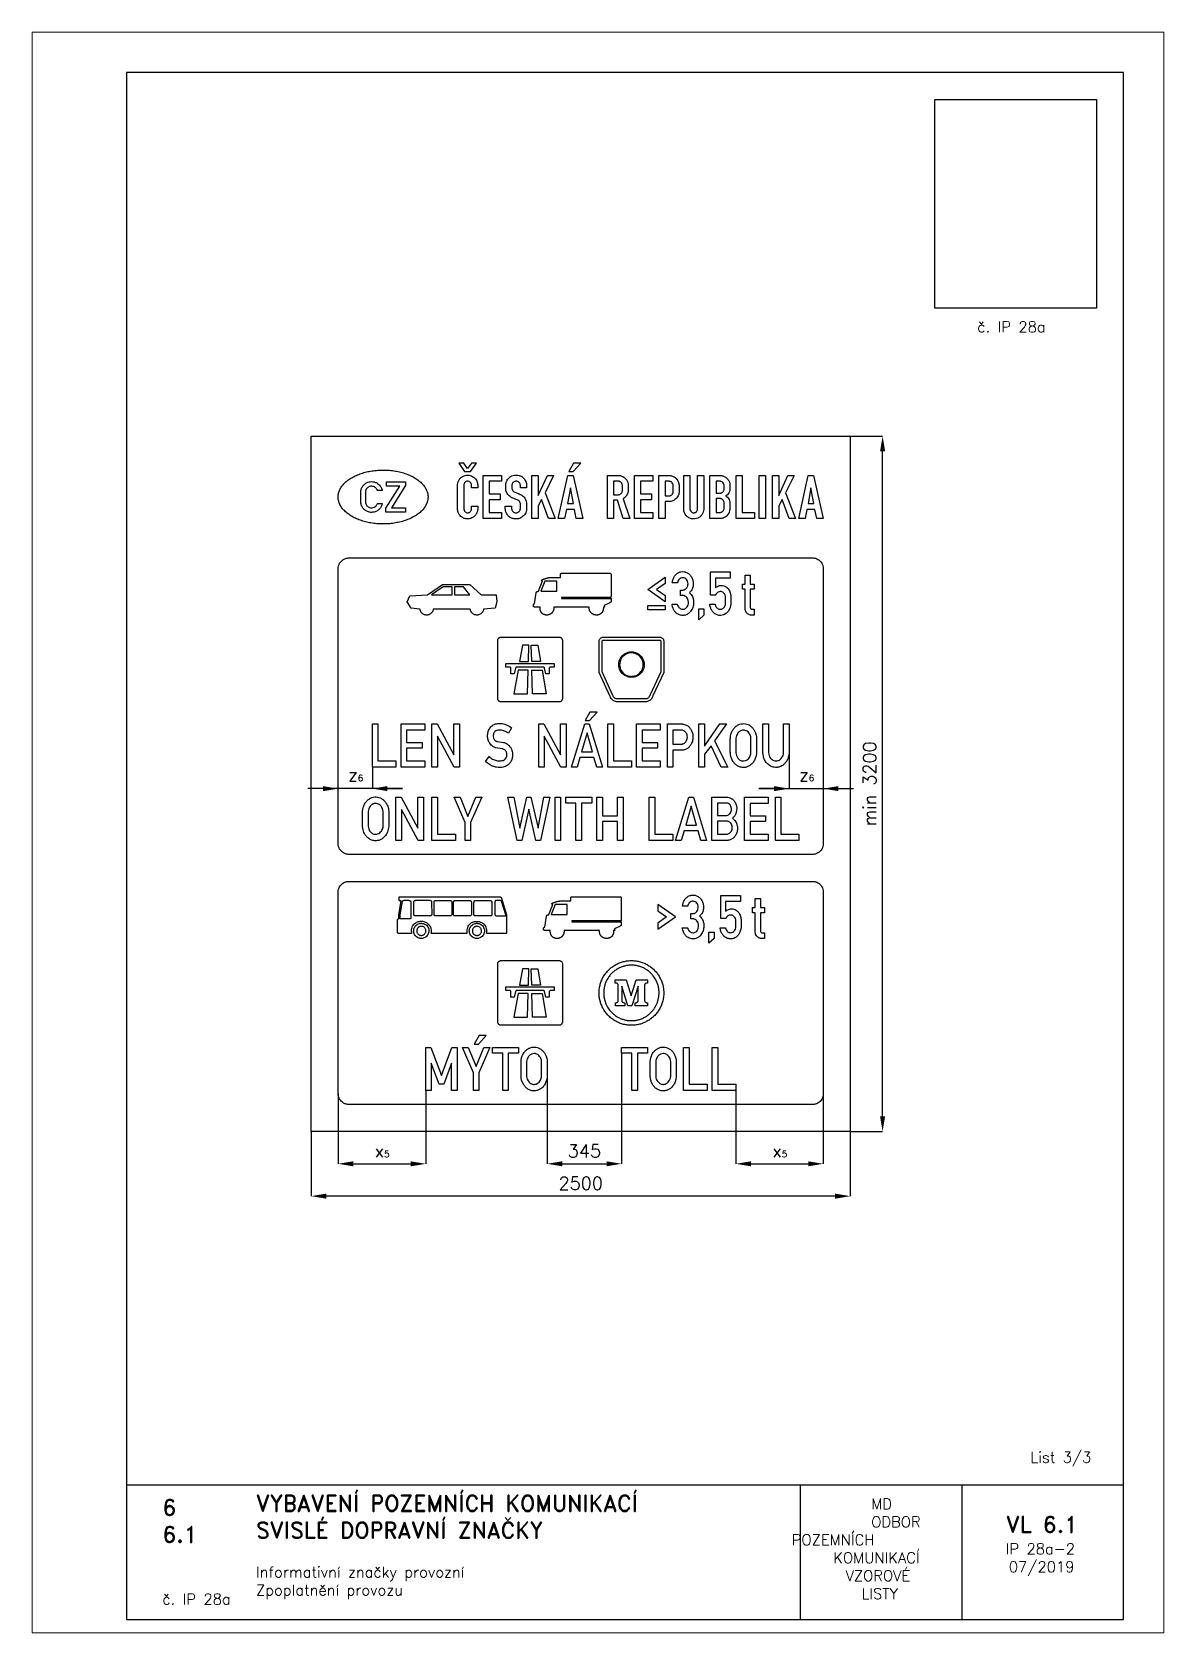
# Paper-space layout 'IP 28a-2-dálniční-3' of a CAD drawing. Header units: millimetres. Extents: x 0 to 210, y 0 to 297.
# The model-space entities are those that its viewports show. They can reach past a viewport. Long polylines and large blocks are cut down to what shows.
import ezdxf

# ---------------------------------------------------------------- set-up
doc = ezdxf.new("R2010")
doc.units = ezdxf.units.MM
doc.header["$LTSCALE"] = 5
for name, color, linetype in [('Kóty', 2, 'Continuous'), ('Rozpiska', 7, 'Continuous'), ('Značka', 7, 'Continuous')]:
    doc.layers.add(name, color=color, linetype=linetype)
doc.layers.add('Rámeček', color=6, linetype='Continuous', plot=False)
doc.styles.get("Standard").update_dxf_attribs({"font": 'romand.shx', "height": 60})
doc.dimstyles.get("Standard").update_dxf_attribs({"dimtxt": 60, "dimasz": 70, "dimexe": 0.18, "dimexo": 0.0625, "dimgap": 30, "dimtad": 1, "dimdec": 0, "dimzin": 0, "dimdsep": 46, "dimtxsty": 'Standard', "dimcen": 0.09, "dimadec": 0, "dimazin": 0, "dimtfac": 1, "dimtdec": 0, "dimtofl": 0, "dimtmove": 0, "dimatfit": 3, "dimfxl": 1, "dimtolj": 1, "dimtzin": 0, "dimarcsym": 0})
picture_1 = doc.add_image_def('image3.png', size_in_pixel=(1970, 2540))

psp = doc.layouts.new('IP 28a-2-dálniční-3')

# ---------------------------------------------------------------- texts
at = {"layer": 'Rozpiska', "color": 7, "attachment_point": 1}
for s, width, heights, insert, char_height in [('\\pi2.35903;{\\C6;č. IP 28a}', 19.2895, [2.67], (173, 243.3), 2), ('List 3/3', 13.9221, [0], (185.21, 33.59), 2), ('6', 149.0422, [0], (24.17, 24.77), 3), ('{\\C6;VYBAVENÍ POZEMNÍCH KOMUNIKACÍ\\P}SVISLÉ DOPRAVNÍ ZNAČKY{\\H1.34524x; }', 149.0422, [0], (41.56, 25.56), 3), ('\\pi14.7414;{\\C6;MD\\P\\pi2.36044;}ODBOR POZEMNÍCH{\\H1.57143x; }\\P\\pi7.69378;KOMUNIKACÍ{\\H1.5x; }\\P\\pi9.97949;{\\C6;VZOROVÉ\\H1.47619x; \\H0.67742x;\\P\\pi12.93187;LISTY\\H1.26984x; }', 33.1018, [0], (140.95, 24.95), 2), ('\\pi1.03113;{\\H1.5x;\\C6;VL 6.1\\P\\pi0.98347;\\H0.66667x;IP 28a-2\\H1.66666x; \\H0.6x;\\P\\pi1.5549;07/2019\\H1.80159x; }', 16.0623, [0], (179.66, 21.61), 2), ('6.1', 149.0422, [0], (24.17, 19.78), 3), ('{\\C6;Informativní značky provozní\\P}Zpoplatnění provozu{\\H1.83333x; }', 149.0422, [0], (41.56, 12.29), 2), ('{\\C6;č. IP 28a}', 15.8293, [2.67], (24.17, 7.28), 2)]:
    psp.add_mtext_dynamic_manual_height_columns(s, width=width, gutter_width=100, heights=heights, dxfattribs=dict(at, insert=insert, char_height=char_height))

msp = doc.modelspace()

# ---------------------------------------------------------------- texts
at = {"layer": 'Kóty', "char_height": 60, "attachment_point": 1}
for s, insert in [('z{\\H0.5x;6}', (9172.01, 1684.247)), ('z{\\H0.5x;6}', (11263.47, 1684.247)), ('x{\\H0.5x;5}', (9294.139, -59.821)), ('x{\\H0.5x;5}', (11138.219, -59.821))]:
    msp.add_mtext_dynamic_manual_height_columns(s, width=70.63977, gutter_width=300, heights=[0], dxfattribs=dict(at, insert=insert))

# ---------------------------------------------------------------- blocks, each defined once
blk = doc.blocks.new('*D18')
at = {"layer": 'Defpoints', "color": 0, "transparency": 16777216}
for p in [(10439.5, 363), (10094.5, 290.4), (10439.5, -150)]:
    blk.add_point(p, dxfattribs=at)
at = {"layer": 'Kóty', "color": 0, "lineweight": -2, "transparency": 16777216}
for p, q in [((10439.5, 363), (10439.5, -150.2)), ((10094.5, 290.3), (10094.5, -150.2)), ((10164.5, -150), (10369.5, -150))]:
    blk.add_line(p, q, dxfattribs=at)
at = {"layer": 'Kóty', "color": 0, "transparency": 16777216}
for points in [[(10164.5, -138.3), (10164.5, -161.7), (10094.5, -150)], [(10369.5, -138.3), (10369.5, -161.7), (10439.5, -150)]]:
    blk.add_solid(points, dxfattribs=at)
at = {"layer": 'Kóty', "color": 0, "transparency": 16777216, "insert": (10267, -90), "char_height": 60, "attachment_point": 5}
blk.add_mtext('\\A1;345', dxfattribs=at)
blk = doc.blocks.new('*D19')
at = {"layer": 'Defpoints', "color": 0, "transparency": 16777216}
for p in [(9000, 0), (11500, 0), (9000, -300)]:
    blk.add_point(p, dxfattribs=at)
at = {"layer": 'Kóty', "color": 0, "lineweight": -2, "transparency": 16777216}
for p, q in [((9000, -0.1), (9000, -300.2)), ((11500, -0.1), (11500, -300.2)), ((11430, -300), (9070, -300))]:
    blk.add_line(p, q, dxfattribs=at)
at = {"layer": 'Kóty', "color": 0, "transparency": 16777216}
for points in [[(9070, -288.3), (9070, -311.7), (9000, -300)], [(11430, -288.3), (11430, -311.7), (11500, -300)]]:
    blk.add_solid(points, dxfattribs=at)
at = {"layer": 'Kóty', "color": 0, "transparency": 16777216, "insert": (10250, -240), "char_height": 60, "attachment_point": 5}
blk.add_mtext('\\A1;2500', dxfattribs=at)
blk = doc.blocks.new('*D21')
at = {"layer": 'Defpoints', "color": 0, "transparency": 16777216}
for p in [(11500, 3225), (11650, 3225), (11500, 0)]:
    blk.add_point(p, dxfattribs=at)
at = {"layer": 'Kóty', "color": 0, "lineweight": -2, "transparency": 16777216}
for p, q in [((11500.1, 3225), (11650.2, 3225)), ((11650, 70), (11650, 3155)), ((11500.1, 0), (11650.2, 0))]:
    blk.add_line(p, q, dxfattribs=at)
at = {"layer": 'Kóty', "color": 0, "transparency": 16777216}
for points in [[(11638.3, 3155), (11661.7, 3155), (11650, 3225)], [(11638.3, 70), (11661.7, 70), (11650, 0)]]:
    blk.add_solid(points, dxfattribs=at)
at = {"layer": 'Kóty', "color": 0, "transparency": 16777216, "insert": (11590, 1612.5), "char_height": 60, "attachment_point": 5, "rotation": 90}
blk.add_mtext('\\A1;min 3200', dxfattribs=at)

# ---------------------------------------------------------------- dimensions: what is measured, and where the dimension line sits
at = {"layer": 'Kóty'}
dim = msp.add_linear_dim(base=(11650, 3225), p1=(11500, 0), p2=(11500, 3225), angle=90, text='min 3200', dimstyle='Standard', dxfattribs=at)
dim.commit()
dim.dimension.update_dxf_attribs({"geometry": '*D21', "text_midpoint": (11590, 1612.5)})
for base, p1, p2, picture, middle in [((10439.49, -150), (10094.49, 290.406), (10439.49, 363.042), '*D18', (10266.99, -90)), ((9000, -300), (11500, 0), (9000, 0), '*D19', (10250, -240))]:
    dim = msp.add_linear_dim(base=base, p1=p1, p2=p2, dimstyle='Standard', dxfattribs=at)
    dim.commit()
    dim.dimension.update_dxf_attribs({"geometry": picture, "text_midpoint": middle})

# ---------------------------------------------------------------- linework, layer by layer
at = {"layer": 'Kóty'}
for p, q in [((11216.45, 1757.938), (11216.45, 1589.82)), ((9283.53, 1689.938), (9283.53, 1589.82)), ((9423.53, 1590), (8985, 1590)), ((9125, 1590.062), (9125, 1590.18)), ((9125, 1590.118), (9125, 1589.82)), ((9353.53, 1590), (9423.53, 1590)), ((11146.45, 1590), (11076.45, 1590)), ((11076.45, 1590), (11515, 1590)), ((11375, 1590.062), (11375, 1590.18)), ((11375, 1590.062), (11375, 1590.18)), ((9125, 174.938), (9125, -150.18)), ((9530.92, 189.958), (9530.92, -150.18)), ((10969.08, 189.938), (10969.08, -150.18)), ((11375, 174.938), (11375, -150.18)), ((9195, -150), (9460.92, -150.18)), ((11039.08, -150), (11305, -150))]:
    msp.add_line(p, q, dxfattribs=at)
for points in [[(9055, 1601.667), (9055, 1578.333), (9125, 1590)], [(9353.53, 1601.667), (9353.53, 1578.333), (9283.53, 1590)], [(11146.45, 1601.667), (11146.45, 1578.333), (11216.45, 1590)], [(11445, 1601.667), (11445, 1578.333), (11375, 1590)], [(9195, -138.333), (9195, -161.667), (9125, -150)], [(9460.92, -138.513), (9460.92, -161.847), (9530.92, -150.18)], [(11039.08, -138.333), (11039.08, -161.667), (10969.08, -150)], [(11305, -138.333), (11305, -161.667), (11375, -150)]]:
    msp.add_solid(points, dxfattribs=at)
at = {"layer": 'Značka', "color": 5}
for points in [[(9000, 0), (9000, 3225), (11500, 3225), (11500, 0), (9000, 0)], [(9711.4, 3060.16), (9738.92, 3060.16), (9765.8, 3100), (9742.6, 3099.68), (9724.84, 3075.36), (9707.72, 3099.84), (9684.2, 3099.84), (9711.4, 3060.16)], [(10194.08, 3060.32), (10214.64, 3060.32), (10250, 3099.76), (10216.72, 3099.76), (10194.08, 3060.32)], [(9346.69, 2872.5), (9346.69, 2890.1), (9410.45, 2993.56), (9349.21, 2993.56), (9349.21, 3012.5), (9436.89, 3012.5), (9436.89, 2996.04), (9373.04, 2892.6), (9436.89, 2892.6), (9436.89, 2872.5), (9346.69, 2872.5)], [(9797.1, 2842.5), (9797.1, 3042.5), (9882.69, 3042.5), (9882.69, 3016), (9825.5, 3016), (9825.5, 2956.94), (9875.6, 2956.94), (9875.6, 2930.15), (9825.5, 2930.15), (9825.5, 2871.02), (9882.69, 2871.02), (9882.69, 2842.5), (9797.1, 2842.5)], [(10023.77, 2842.52), (10023.77, 3042.5), (10052.33, 3042.5), (10052.33, 2949.81), (10095.42, 3042.5), (10124.19, 3042.5), (10084.5, 2962.17), (10130.98, 2842.52), (10100.5, 2842.52), (10068.42, 2931.65), (10052.33, 2901.6), (10052.33, 2842.52), (10023.77, 2842.52)], [(10145.15, 2842.5), (10189.5, 3042.52), (10214.54, 3042.52), (10259.27, 2842.5), (10228.85, 2842.5), (10220.56, 2885.31), (10183.33, 2885.31), (10175.27, 2842.5), (10145.15, 2842.5)], [(10188.42, 2912.17), (10215.75, 2912.17), (10202, 2985.21), (10188.42, 2912.17)], [(10498.96, 2842.5), (10498.96, 3042.5), (10584.54, 3042.5), (10584.54, 3016), (10527.36, 3016), (10527.36, 2956.94), (10577.46, 2956.94), (10577.46, 2930.15), (10527.36, 2930.15), (10527.36, 2871.02), (10584.54, 2871.02), (10584.54, 2842.5), (10498.96, 2842.5)], [(10970.25, 2842.5), (10970.25, 3042.5), (10998.84, 3042.5), (10998.84, 2870.85), (11055.98, 2870.85), (11055.98, 2842.5), (10970.25, 2842.5)], [(11077.65, 2842.5), (11077.65, 3042.5), (11106.17, 3042.5), (11106.17, 2842.5), (11077.65, 2842.5)], [(11139.5, 2842.52), (11139.5, 3042.5), (11168.06, 3042.5), (11168.06, 2949.81), (11211.15, 3042.5), (11239.92, 3042.5), (11200.23, 2962.17), (11246.71, 2842.52), (11216.23, 2842.52), (11184.15, 2931.65), (11168.06, 2901.6), (11168.06, 2842.52), (11139.5, 2842.52)], [(11260.88, 2842.5), (11305.23, 3042.52), (11330.27, 3042.52), (11375, 2842.5), (11344.59, 2842.5), (11336.29, 2885.31), (11299.06, 2885.31), (11291, 2842.5), (11260.88, 2842.5)], [(11304.15, 2912.17), (11331.48, 2912.17), (11317.73, 2985.21), (11304.15, 2912.17)], [(9611.59, 2526.59), (9557.41, 2489.13), (9653.73, 2489.13), (9653.73, 2526.59), (9611.59, 2526.59)], [(9663.85, 2526.59), (9663.85, 2489.13), (9734.96, 2489.13), (9706.11, 2526.59), (9663.85, 2526.59)], [(10064.86, 2505.75), (10138.78, 2505.75), (10138.78, 2552.77), (10083.26, 2552.77), (10064.86, 2505.75)], [(10560.47, 2513.57), (10641.28, 2570.71), (10641.28, 2542.14), (10600.88, 2513.57), (10641.28, 2485), (10641.28, 2456.43), (10560.47, 2513.57)], [(10560.47, 2439.29), (10641.28, 2439.29), (10641.28, 2419.29), (10560.47, 2419.29), (10560.47, 2439.29)], [(10797.08, 2373.33), (10797.08, 2423.67), (10821.45, 2423.67), (10821.45, 2395), (10797.08, 2373.33)], [(10269.98, 1905.32), (10290.52, 1905.32), (10326.02, 1944.68), (10292.56, 1944.68), (10269.98, 1905.32)], [(9283.53, 1690), (9283.53, 1890), (9309.37, 1890), (9309.37, 1718.69), (9392.74, 1718.69), (9392.74, 1690), (9283.53, 1690)], [(9416.82, 1690), (9416.82, 1889.98), (9526.51, 1889.98), (9526.51, 1861.15), (9442.62, 1861.15), (9442.62, 1804.13), (9514.13, 1804.13), (9514.13, 1777.33), (9442.62, 1777.33), (9442.62, 1718.42), (9526.31, 1718.42), (9526.31, 1690), (9416.82, 1690)], [(9559.82, 1690), (9559.82, 1890), (9584.22, 1890), (9661.45, 1747.25), (9661.45, 1890), (9687.48, 1890), (9687.3, 1690), (9662.9, 1690), (9585.51, 1832.56), (9585.51, 1690), (9559.82, 1690)], [(10055.01, 1690), (10055.01, 1890), (10079.42, 1890), (10156.64, 1747.25), (10156.64, 1890), (10182.67, 1890), (10182.5, 1690), (10158.09, 1690), (10080.71, 1832.56), (10080.71, 1690), (10055.01, 1690)], [(10206.76, 1690), (10268.36, 1890.02), (10289.84, 1890.02), (10351.49, 1690), (10324.18, 1690), (10311.48, 1734.69), (10246.44, 1734.69), (10233.96, 1690), (10206.76, 1690)], [(10375.57, 1690), (10375.57, 1890), (10401.41, 1890), (10401.41, 1718.69), (10484.78, 1718.69), (10484.78, 1690), (10375.57, 1690)], [(10508.86, 1690), (10508.86, 1889.98), (10618.55, 1889.98), (10618.55, 1861.15), (10534.66, 1861.15), (10534.66, 1804.13), (10606.17, 1804.13), (10606.17, 1777.33), (10534.66, 1777.33), (10534.66, 1718.42), (10618.35, 1718.42), (10618.35, 1690), (10508.86, 1690)], [(10798.18, 1690.02), (10798.18, 1890), (10823.84, 1890), (10823.84, 1786.35), (10895.31, 1890), (10925.7, 1890), (10870.96, 1811.4), (10931.74, 1690.02), (10901.37, 1690.02), (10854.14, 1787.98), (10823.84, 1750.42), (10823.84, 1690.02), (10798.18, 1690.02)], [(10304.01, 1761.25), (10279.08, 1849.13), (10254.2, 1761.25), (10304.01, 1761.25)], [(9392.74, 1350), (9392.74, 1550), (9417.14, 1550), (9494.37, 1407.25), (9494.37, 1550), (9520.4, 1550), (9520.22, 1350), (9495.82, 1350), (9418.43, 1492.56), (9418.43, 1350), (9392.74, 1350)], [(9560.07, 1350), (9560.07, 1550), (9585.9, 1550), (9585.9, 1378.69), (9669.27, 1378.69), (9669.27, 1350), (9560.07, 1350)], [(9714.54, 1350), (9714.54, 1432.29), (9662.9, 1550), (9690.28, 1550), (9726.72, 1460.83), (9763.14, 1550), (9790.59, 1550), (9738.83, 1432.29), (9738.87, 1350), (9714.54, 1350)], [(9954.54, 1350), (9912.04, 1550), (9939.63, 1550), (9966.81, 1407.27), (10000.28, 1550), (10018.52, 1550), (10051.84, 1407.27), (10079.34, 1550), (10106.79, 1550), (10064.04, 1350), (10041.24, 1350), (10009.24, 1494.19), (9977.34, 1350), (9954.54, 1350)], [(10130.88, 1350), (10130.88, 1549.98), (10156.64, 1549.98), (10156.64, 1350), (10130.88, 1350)], [(10227.99, 1350), (10227.99, 1523.04), (10180.73, 1523.04), (10180.73, 1549.98), (10301.02, 1549.98), (10301.02, 1523.04), (10253.74, 1523.04), (10253.74, 1350), (10227.99, 1350)], [(10325.1, 1350), (10325.1, 1550), (10350.85, 1550), (10350.85, 1464.19), (10420.74, 1464.19), (10420.74, 1550), (10446.63, 1550), (10446.63, 1350), (10420.74, 1350), (10420.74, 1437.38), (10350.85, 1437.38), (10350.85, 1350), (10325.1, 1350)], [(10568.06, 1350), (10568.06, 1550), (10593.9, 1550), (10593.9, 1378.69), (10677.27, 1378.69), (10677.27, 1350), (10568.06, 1350)], [(10689.31, 1350), (10750.92, 1550.02), (10772.4, 1550.02), (10834.04, 1350), (10806.73, 1350), (10794.04, 1394.69), (10728.99, 1394.69), (10716.51, 1350), (10689.31, 1350)], [(10786.56, 1421.25), (10761.63, 1509.13), (10736.75, 1421.25), (10786.56, 1421.25)], [(11009.85, 1350), (11009.85, 1549.98), (11119.53, 1549.98), (11119.53, 1521.15), (11035.65, 1521.15), (11035.65, 1464.13), (11107.15, 1464.13), (11107.15, 1437.33), (11035.65, 1437.33), (11035.65, 1378.42), (11119.34, 1378.42), (11119.34, 1350), (11009.85, 1350)], [(11152.82, 1350), (11152.82, 1550), (11178.66, 1550), (11178.66, 1378.69), (11262.03, 1378.69), (11262.03, 1350), (11152.82, 1350)], [(10112.36, 1005.75), (10186.28, 1005.75), (10186.28, 1052.77), (10130.76, 1052.77), (10112.36, 1005.75)], [(10688.78, 995), (10607.97, 1052.14), (10607.97, 1023.57), (10648.38, 995), (10607.97, 966.429), (10607.97, 937.857), (10688.78, 995)], [(10844.58, 873.333), (10844.58, 923.667), (10868.95, 923.667), (10868.95, 895), (10844.58, 873.333)], [(9530.92, 190.021), (9530.92, 389.979), (9555.27, 389.979), (9603.92, 260.042), (9652.67, 389.979), (9676.88, 389.979), (9676.88, 190.021), (9651, 190.021), (9651, 316.854), (9614.49, 218.771), (9593.29, 218.771), (9556.81, 316.854), (9556.81, 190.021), (9530.92, 190.021)], [(9752.6, 190), (9752.6, 272.292), (9700.96, 390), (9728.34, 390), (9764.78, 300.833), (9801.21, 390), (9828.65, 390), (9776.89, 272.292), (9776.93, 190), (9752.6, 190)], [(9755.98, 405.32), (9776.52, 405.32), (9812.02, 444.679), (9778.56, 444.679), (9755.98, 405.32)], [(9887.96, 190), (9887.96, 363.042), (9840.7, 363.042), (9840.7, 389.979), (9960.99, 389.979), (9960.99, 363.042), (9913.71, 363.042), (9913.71, 190), (9887.96, 190)], [(10486.75, 190), (10486.75, 363.042), (10439.49, 363.042), (10439.49, 389.979), (10559.78, 389.979), (10559.78, 363.042), (10512.5, 363.042), (10512.5, 190), (10486.75, 190)], [(10726.58, 190), (10726.58, 390), (10752.42, 390), (10752.42, 218.688), (10835.79, 218.688), (10835.79, 190), (10726.58, 190)], [(10859.87, 190), (10859.87, 390), (10885.71, 390), (10885.71, 218.688), (10969.08, 218.688), (10969.08, 190), (10859.87, 190)]]:
    msp.add_lwpolyline(points, dxfattribs=at)
for points in [[(9541.67, 2942.5), (9541.66, 2941.68), (9541.65, 2940.86, -0.053701), (9539.47, 2924.33, -0.0531723), (9533.84, 2908.57, -0.053728), (9524.54, 2892.58, -0.0406355), (9512.38, 2878.59, -0.0368382), (9496.4, 2864.63, -0.0307686), (9478.71, 2852.96, -0.029213), (9457.45, 2842.02, -0.0248419), (9435.13, 2833.44, -0.0237145), (9410.14, 2826.25, -0.0216608), (9384.62, 2821.35, -0.0212301), (9357.69, 2818.3, -0.0206073), (9330.61, 2817.51, -0.0206297), (9303.6, 2818.72, -0.0213766), (9276.78, 2822.19, -0.0218907), (9251.5, 2827.48, -0.0241704), (9226.81, 2835.07, -0.0252946), (9204.9, 2844, -0.0296713), (9184.1, 2855.28, -0.0316278), (9166.91, 2867.2, -0.0388698), (9151.56, 2881.42, -0.0413854), (9140.08, 2895.65, -0.0513443), (9131.41, 2911.73, -0.0526115), (9126.42, 2927.59, -0.0578381), (9125.02, 2944.14, -0.0577382), (9127.15, 2960.69, -0.0515289), (9132.82, 2976.43, -0.050038), (9142.2, 2992.38, -0.0402275), (9154.29, 3006.41, -0.0376763), (9170.25, 3020.38, -0.0307772), (9187.96, 3032.04, -0.0289594), (9209.22, 3042.97, -0.0248308), (9231.54, 3051.56, -0.0237832), (9256.52, 3058.76, -0.0216778), (9282.05, 3063.65, -0.0212074), (9308.98, 3066.7, -0.0206072), (9336.06, 3067.49, -0.0206214), (9363.07, 3066.28, -0.0213696), (9389.88, 3062.81, -0.0218883), (9415.17, 3057.52, -0.0241623), (9439.85, 3049.93, -0.0252969), (9461.76, 3041, -0.0296749), (9482.56, 3029.72, -0.0315861), (9499.76, 3017.8, -0.0389208), (9515.1, 3003.58, -0.0414055), (9526.58, 2989.36, -0.0508194), (9535.26, 2973.27, -0.0500658), (9540.12, 2958.18, -0.0573169), (9541.67, 2942.5)], [(9772, 2899.56), (9772, 2885.71), (9772.01, 2885.04), (9772.02, 2884.37, -0.0583571), (9771.15, 2877.29), (9768.83, 2870.44, -0.074581), (9761.45, 2857.95, -0.0816403), (9750.67, 2848.35, -0.0699535), (9740.11, 2843.05, -0.0691816), (9728.48, 2840.83, -0.0862458), (9713.26, 2842.33, -0.0866723), (9699.42, 2848.83, -0.0701366), (9690.27, 2856.82, -0.0679099), (9683.65, 2866.96, -0.0473785), (9680.64, 2874.64, -0.0508314), (9679.19, 2882.71), (9679.11, 2883.69), (9679.04, 2884.67), (9679.04, 2998.77), (9679.09, 2999.41), (9679.15, 3000.04), (9680.06, 3006.84), (9681.83, 3013.48, -0.0782357), (9687.8, 3025.16, -0.0774566), (9697.06, 3034.52, -0.055424), (9704.92, 3039.49, -0.0516339), (9713.63, 3042.67, -0.0504329), (9722.74, 3044.19, -0.0529466), (9731.98, 3043.81, -0.0659909), (9743.17, 3040.84, -0.0641361), (9753.25, 3035.08, -0.0559121), (9760.62, 3028.48, -0.0585364), (9766.29, 3020.4, -0.0549642), (9770.05, 3011.59, -0.0502807), (9771.9, 3002.23), (9772.01, 3001.18), (9772.1, 3000.12), (9772.1, 2985.42), (9743.54, 2985.42), (9743.54, 2998.85), (9743.48, 2999.68), (9743.4, 3000.5), (9742.35, 3004.43), (9740.35, 3008.02, 0.0757929), (9736.69, 3012.04, 0.0820116), (9731.96, 3014.73, 0.103131), (9725.06, 3015.99, 0.106095), (9718.25, 3014.4, 0.0800861), (9713.94, 3011.7, 0.0741844), (9710.65, 3007.83), (9708.8, 3004.19), (9707.79, 3000.25), (9707.68, 2999.49), (9707.58, 2998.73), (9707.58, 2887.35), (9707.62, 2886.68), (9707.67, 2886), (9708.58, 2881.59), (9710.56, 2877.5, 0.0838361), (9714.32, 2873.12, 0.0878255), (9719.33, 2870.25, 0.0897183), (9725.09, 2869.06, 0.089089), (9730.9, 2869.94, 0.078237), (9735.53, 2872.18, 0.0735451), (9739.29, 2875.71, 0.0689036), (9741.96, 2879.96), (9743.35, 2884.73), (9743.47, 2885.46), (9743.56, 2886.19), (9743.56, 2899.56), (9772, 2899.56)], [(9928.83, 2899.85), (9928.83, 2889.08), (9928.86, 2888.57), (9928.9, 2888.06), (9930.13, 2882.27, 0.080248), (9933, 2877.06, 0.0708683), (9936.39, 2873.49, 0.0684325), (9940.6, 2870.98, 0.0721905), (9945.92, 2869.46, 0.0598657), (9951.52, 2869.37, 0.0622926), (9957.08, 2870.49, 0.0805526), (9962.04, 2873.08, 0.0821689), (9966.07, 2877.09, 0.0728795), (9968.71, 2882.15), (9969.29, 2883.91), (9969.69, 2885.71), (9969.81, 2886.47), (9969.92, 2887.23), (9969.92, 2910.62), (9969.91, 2911.48), (9969.88, 2912.33), (9969.23, 2915.72), (9967.92, 2918.96), (9966.11, 2922.09), (9963.75, 2924.79), (9961.96, 2926.26), (9959.98, 2927.48), (9959.16, 2927.91), (9958.33, 2928.31), (9932.23, 2938.83), (9931.6, 2939.07), (9930.98, 2939.31, -0.0370573), (9926.32, 2941.6), (9921.98, 2944.5, -0.0476053), (9914.83, 2950.79, -0.0533213), (9909.08, 2958.4, -0.0616367), (9904.46, 2968.15, -0.062537), (9902.35, 2978.67), (9902.28, 2979.53), (9902.21, 2980.4), (9902.21, 2997.48), (9902.22, 2998.89), (9902.27, 3000.29, -0.0521523), (9903.47, 3007.78), (9906.06, 3014.98, -0.0592717), (9911.94, 3025.18, -0.064899), (9920.1, 3033.6, -0.0704785), (9930.78, 3040.29, -0.0690162), (9942.9, 3043.81, -0.0591332), (9953.53, 3044.4, -0.0594877), (9964, 3042.48, -0.0737138), (9976.34, 3036.86, -0.0723596), (9986.58, 3027.92, -0.0587282), (9992.91, 3019.09, -0.059685), (9996.98, 3009.08), (9998.03, 3004.76), (9998.63, 3000.35), (9998.7, 2999.39), (9998.77, 2998.42), (9998.77, 2985.42), (9970.19, 2985.42), (9970.19, 2996.23), (9970.13, 2996.79), (9970.06, 2997.35), (9969.49, 3000.82), (9968.4, 3004.15, 0.0841594), (9965.52, 3008.69, 0.0706332), (9961.35, 3012.21, 0.0669176), (9956.66, 3014.55, 0.0706457), (9951.54, 3015.52, 0.0968687), (9944.23, 3014.62, 0.0977263), (9937.73, 3011.02, 0.0803587), (9933.77, 3006.8, 0.0882019), (9931.46, 3001.6), (9931.03, 2999.64), (9930.77, 2997.65), (9930.71, 2997.04), (9930.65, 2996.44), (9930.65, 2983.56), (9930.69, 2983.05), (9930.73, 2982.54), (9931.44, 2978.67), (9932.85, 2974.98), (9934.73, 2971.79), (9937.19, 2969.02), (9938.77, 2967.67), (9940.5, 2966.54), (9941.13, 2966.2), (9941.77, 2965.87), (9963.44, 2957.19), (9964.12, 2956.86), (9964.81, 2956.54), (9969.49, 2954.53), (9974.08, 2952.37, -0.0464547), (9979.77, 2948.73), (9984.81, 2944.17, -0.0425651), (9990.12, 2937.81, -0.0477255), (9994.19, 2930.62, -0.0473601), (9997.02, 2922.69), (9998.42, 2914.4), (9998.48, 2913.73), (9998.54, 2913.06), (9998.54, 2887.69), (9998.49, 2887.15), (9998.44, 2886.6), (9997.74, 2880.98), (9996.54, 2875.44, -0.0699141), (9991.99, 2864.52, -0.0663753), (9984.63, 2855.15, -0.0600148), (9976.22, 2848.25, -0.0584959), (9966.48, 2843.54, -0.0603068), (9955.37, 2840.87, -0.0589014), (9943.9, 2840.9, -0.0774659), (9929.19, 2844.66, -0.0828738), (9916.4, 2852.83, -0.0708488), (9908.05, 2862.16, -0.0727228), (9902.71, 2873.37), (9901.12, 2879.55), (9900.29, 2885.85), (9900.24, 2886.51), (9900.19, 2887.17), (9900.19, 2899.85), (9928.83, 2899.85)], [(9329.09, 2912.52), (9328.55, 2909.92), (9327.94, 2907.34, -0.0742285), (9322.52, 2894.9, -0.0733433), (9313.66, 2884.43, -0.0874495), (9299.98, 2875.34, -0.0870264), (9284.03, 2871.44, -0.0817907), (9268.66, 2872.35, -0.0826344), (9254.44, 2878.11, -0.0822369), (9242.41, 2887.96, -0.0766143), (9233.99, 2901.11, -0.0490063), (9230.96, 2909.32, -0.0640761), (9229.86, 2917.87), (9229.86, 2918.9), (9229.88, 2919.94), (9229.88, 2966.94), (9229.98, 2968.36), (9230.11, 2969.77, -0.0762719), (9233.72, 2983.39, -0.076899), (9241.28, 2995.42, -0.0732778), (9251.02, 3004.58, -0.0698445), (9262.91, 3010.6, -0.059231), (9273.95, 3013.32, -0.0606214), (9285.3, 3013.35, -0.0680296), (9297.86, 3010.35, -0.0664218), (9309.21, 3004.13, -0.0540069), (9317.01, 2997.36, -0.0553707), (9323.14, 2989.09), (9326.24, 2983.01), (9328.33, 2976.54), (9328.79, 2974.52), (9329.19, 2972.5), (9307.27, 2972.5), (9306.43, 2974.6), (9305.49, 2976.67, 0.0607238), (9301.8, 2982.3, 0.0626886), (9296.82, 2986.89, 0.0787216), (9289.32, 2990.91, 0.0780507), (9280.95, 2992.43, 0.0732772), (9273.06, 2991.74, 0.0733774), (9265.71, 2988.8, 0.0699874), (9259.59, 2984.25, 0.0702995), (9254.98, 2978.23), (9253.11, 2974.46), (9251.81, 2970.46), (9251.32, 2968.17), (9251.07, 2965.85), (9251.04, 2965.23), (9251.03, 2964.61), (9251.03, 2920.32), (9251.1, 2919.4), (9251.19, 2918.48, 0.0595573), (9252.81, 2911.37, 0.0681711), (9256.17, 2904.88, 0.0720175), (9261.06, 2899.3, 0.068624), (9267.31, 2895.28, 0.0716978), (9274.77, 2892.8, 0.0731404), (9282.63, 2892.55, 0.0826426), (9291.36, 2894.8, 0.0818097), (9298.93, 2899.73, 0.0587717), (9303.24, 2904.4, 0.0592726), (9306.33, 2909.89), (9306.86, 2911.2), (9307.36, 2912.52), (9329.09, 2912.52)], [(10373.56, 2842.52), (10373.56, 3042.5), (10426.02, 3042.5, -0.00252338), (10427.38, 3042.49, -0.00813019), (10428.73, 3042.46, -0.083772), (10440.21, 3039.91, -0.0686112), (10450.6, 3033.96, -0.0685451), (10459.78, 3025.39, -0.0720567), (10466.15, 3014.75), (10468.49, 3008.3), (10469.94, 3001.6), (10470.09, 3000.66), (10470.23, 2999.71), (10470.23, 2972.33), (10470.09, 2971.16), (10469.94, 2969.98), (10468.29, 2961.85), (10465.33, 2954.1), (10461.3, 2947.29, -0.045045), (10456.04, 2941.35), (10452.29, 2938.05), (10448.21, 2935.19), (10447.19, 2934.56), (10446.17, 2933.94), (10477.29, 2842.52), (10446.79, 2842.52), (10420, 2928.04), (10402.23, 2928.04), (10402.23, 2842.52), (10373.56, 2842.52)], [(10402.23, 3015.48), (10402.23, 2953.17), (10424.04, 2953.17), (10424.8, 2953.19), (10425.56, 2953.23, 0.0895706), (10431.93, 2954.88, 0.0957603), (10437.29, 2958.69), (10439.94, 2961.87), (10441.86, 2965.54), (10442.81, 2968.15), (10443.36, 2970.85), (10443.43, 2971.57), (10443.48, 2972.29), (10443.48, 2996.19), (10443.42, 2996.84), (10443.36, 2997.5), (10442.78, 3000.82), (10441.69, 3004.02), (10439.51, 3007.83), (10436.46, 3011), (10433.3, 3013.18, 0.0528584), (10429.77, 3014.65), (10427.47, 3015.21, 0.0347443), (10425.13, 3015.46), (10424.3, 3015.48), (10423.48, 3015.48), (10402.23, 3015.48)], [(10612.88, 2842.52), (10612.88, 3042.5), (10661.46, 3042.5), (10662.51, 3042.42), (10663.56, 3042.33, -0.0411789), (10671.17, 3040.99, -0.0447111), (10678.46, 3038.35, -0.0661202), (10688.18, 3032.48, -0.0645554), (10696.08, 3024.29), (10700.52, 3017.46), (10703.56, 3009.96), (10704.76, 3005.29), (10705.54, 3000.54), (10705.68, 2999.45), (10705.81, 2998.35), (10705.81, 2965.62), (10705.82, 2965.1), (10705.81, 2964.58, -0.0645518), (10704.59, 2956.35), (10701.54, 2948.48, -0.0589135), (10695.46, 2938.52, -0.0700114), (10687.15, 2930.52, -0.0633841), (10677.86, 2925.11, -0.0514518), (10667.56, 2921.94), (10665.13, 2921.47), (10662.69, 2921.19), (10661.42, 2921.13), (10660.15, 2921.1), (10641.33, 2921.1), (10641.33, 2842.52), (10612.88, 2842.52)], [(10641.19, 3015.48), (10641.19, 2947.96), (10659.21, 2947.96, 0.00352161), (10660.04, 2947.97), (10660.88, 2948, 0.0692047), (10665.66, 2948.97, 0.0667948), (10670.04, 2951.19, 0.0622436), (10673.55, 2954.08), (10676.25, 2957.73), (10678.04, 2961.64), (10678.88, 2965.83), (10678.92, 2966.39), (10678.96, 2966.94), (10678.96, 2997.21), (10678.87, 2998.22), (10678.75, 2999.23), (10677.31, 3004.11), (10674.54, 3008.44, 0.0763804), (10670.48, 3012.17, 0.0732031), (10665.52, 3014.54), (10663.32, 3015.15, 0.0366988), (10661.06, 3015.44), (10660.19, 3015.47), (10659.31, 3015.48), (10641.19, 3015.48)], [(10727.48, 3042.5), (10755.98, 3042.5), (10755.98, 2887.73), (10756.03, 2887.02), (10756.08, 2886.31), (10757.32, 2881.05), (10759.98, 2876.33), (10763.08, 2873.06, 0.0699417), (10766.94, 2870.75, 0.0785404), (10771.91, 2869.38, 0.0781207), (10777.06, 2869.6, 0.0795718), (10782.11, 2871.33, 0.0719254), (10786.46, 2874.5), (10789.18, 2877.65), (10790.94, 2881.33), (10791.45, 2883.34), (10791.79, 2885.4), (10791.88, 2885.94), (10791.96, 2886.48), (10791.96, 3042.5), (10820.44, 3042.5), (10820.44, 2885.6), (10820.43, 2884.75), (10820.42, 2883.9), (10819.61, 2877.72), (10817.75, 2871.71, -0.0655104), (10811.9, 2860.51, -0.0715141), (10803.27, 2851.31, -0.0754154), (10792.35, 2844.48, -0.0739115), (10779.83, 2841.12, -0.0916775), (10763.38, 2841.77, -0.0962562), (10748.33, 2848.31, -0.0816738), (10738.06, 2857.48, -0.0765932), (10731.13, 2869.33), (10728.71, 2876.66), (10727.58, 2884.25), (10727.53, 2885.07), (10727.48, 2885.9), (10727.48, 3042.5)], [(10848.79, 2842.5), (10848.79, 3042.5), (10897.69, 3042.5), (10898.6, 3042.4), (10899.5, 3042.29, -0.0258967), (10905.94, 3041.18, -0.0351639), (10912.19, 3039.29, -0.0748305), (10923.36, 3033.26, -0.0704432), (10932.52, 3024.13, -0.0786978), (10939.55, 3012.11, -0.101514), (10941.92, 2998.77), (10941.92, 2998.28), (10941.92, 2997.79), (10941.92, 2978.02), (10941.86, 2977.54), (10941.79, 2977.06), (10941.12, 2972.86), (10940.08, 2968.73), (10937.4, 2962.41), (10933.42, 2956.77), (10929.96, 2953.17), (10926.02, 2950.15), (10923.94, 2948.85), (10921.81, 2947.62), (10923.93, 2946.37), (10926, 2945.04), (10931, 2941.03), (10935.21, 2936.19), (10938.6, 2930.51), (10940.71, 2924.27), (10941.26, 2921.45), (10941.61, 2918.6), (10941.67, 2917.94), (10941.73, 2917.27), (10941.73, 2887.21), (10941.68, 2886.46), (10941.63, 2885.71), (10940.59, 2878.66), (10938.48, 2871.85, -0.0589461), (10934.03, 2863.29, -0.0541529), (10927.75, 2855.9, -0.0570342), (10919.57, 2849.4, -0.0592647), (10910.15, 2844.98, -0.0348489), (10904.54, 2843.39, -0.036603), (10898.79, 2842.62), (10897.48, 2842.55), (10896.17, 2842.5), (10848.79, 2842.5)], [(10877.44, 3015.48), (10877.44, 2960.15), (10895.88, 2960.15), (10896.57, 2960.2), (10897.27, 2960.27, 0.0463468), (10901.62, 2961.11, 0.0707589), (10905.63, 2962.92), (10908.71, 2965.32), (10911.21, 2968.37), (10912.72, 2970.83), (10913.88, 2973.46), (10914.52, 2975.6), (10914.9, 2977.81), (10914.95, 2978.31), (10915, 2978.81), (10915, 2996.69), (10914.94, 2997.25), (10914.88, 2997.81), (10914.02, 3001.99), (10912.36, 3005.9), (10909.46, 3009.82), (10905.56, 3012.85), (10902, 3014.59, 0.06834), (10898.17, 3015.4), (10897.19, 3015.46), (10896.21, 3015.48), (10877.44, 3015.48)], [(10877.44, 2935.04), (10877.44, 2870.83), (10895.52, 2870.85), (10896.11, 2870.87), (10896.69, 2870.9, 0.0526488), (10900.58, 2871.53, 0.0591989), (10904.25, 2873), (10907.63, 2875.27), (10910.44, 2878.23), (10912.4, 2881.11), (10913.86, 2884.27), (10914.48, 2886.21), (10914.86, 2888.21), (10914.93, 2888.84), (10914.98, 2889.48), (10914.98, 2915.46), (10914.94, 2916.51), (10914.88, 2917.56), (10914.21, 2921.05), (10912.88, 2924.37), (10910.42, 2928.25), (10907.11, 2931.33), (10904.69, 2932.81), (10902.08, 2933.96), (10900.26, 2934.59), (10898.38, 2934.96), (10897.43, 2935.03), (10896.48, 2935.04), (10877.44, 2935.04)], [(9175, 1285), (9174.8, 1285), (9174.61, 1285, -0.0321972), (9168.15, 1285.45, -0.0354136), (9161.81, 1286.77, -0.0362254), (9155.67, 1288.85, -0.0343826), (9149.89, 1291.76), (9144.5, 1295.36), (9139.64, 1299.64), (9135.35, 1304.5), (9131.76, 1309.89), (9128.87, 1315.67), (9126.77, 1321.81), (9125.43, 1328.15), (9125, 1334.61), (9125, 1334.8), (9125, 1335), (9125, 2610), (9125, 2610.2), (9125, 2610.39), (9125.45, 2616.85), (9126.77, 2623.19), (9128.85, 2629.33), (9131.76, 2635.11), (9135.36, 2640.5), (9139.64, 2645.36), (9144.5, 2649.65, -0.0342445), (9149.89, 2653.24, -0.0340429), (9155.67, 2656.13, -0.033389), (9161.81, 2658.23, -0.0341827), (9168.15, 2659.57, -0.0367386), (9174.61, 2660), (9174.8, 2660), (9175, 2660), (11325, 2660), (11325.2, 2660), (11325.39, 2660, -0.0321942), (11331.85, 2659.55, -0.0355118), (11338.19, 2658.23, -0.0363451), (11344.33, 2656.15), (11350.11, 2653.24), (11355.5, 2649.64), (11360.36, 2645.36), (11364.65, 2640.5), (11368.24, 2635.11), (11371.13, 2629.33), (11373.23, 2623.19), (11374.57, 2616.85), (11375, 2610.39), (11375, 2610.2), (11375, 2610), (11375, 1335), (11375, 1334.8), (11375, 1334.61), (11374.55, 1328.15), (11373.23, 1321.81), (11371.15, 1315.67), (11368.24, 1309.89), (11364.64, 1304.5), (11360.36, 1299.64), (11355.5, 1295.35), (11350.11, 1291.76), (11344.33, 1288.87), (11338.19, 1286.77, -0.034164), (11331.85, 1285.43, -0.0367488), (11325.39, 1285), (11325.2, 1285), (11325, 1285), (9175, 1285)], [(9799.38, 2422.84), (9798.95, 2420.26), (9798.39, 2417.71), (9797.06, 2413.86), (9795.18, 2410.23), (9792.88, 2406.86), (9790.14, 2403.84), (9787.05, 2401.18), (9783.62, 2398.97), (9779.94, 2397.2), (9776.06, 2395.96, -0.0343881), (9772.05, 2395.2, -0.0343375), (9767.98, 2395, -0.034457), (9763.91, 2395.31, -0.0344522), (9759.92, 2396.17, -0.0343783), (9756.08, 2397.52), (9752.45, 2399.38), (9749.08, 2401.68), (9746.05, 2404.42), (9743.4, 2407.51), (9741.18, 2410.94), (9739.39, 2414.62), (9738.17, 2418.5), (9737.73, 2420.66), (9737.39, 2422.84), (9737.38, 2422.84), (9566.53, 2422.84), (9566.17, 2422.84), (9565.74, 2420.26), (9565.19, 2417.71), (9563.86, 2413.86), (9561.98, 2410.23), (9559.67, 2406.86), (9556.94, 2403.84), (9553.85, 2401.18), (9550.42, 2398.97), (9546.74, 2397.2, -0.0344305), (9542.86, 2395.96, -0.0343881), (9538.85, 2395.2, -0.0343375), (9534.77, 2395, -0.0344439), (9530.71, 2395.31, -0.034431), (9526.72, 2396.17, -0.0343783), (9522.87, 2397.52), (9519.24, 2399.38), (9515.87, 2401.68), (9512.85, 2404.42), (9510.2, 2407.51), (9507.98, 2410.94), (9506.19, 2414.62), (9504.96, 2418.5), (9504.52, 2420.66), (9504.18, 2422.84), (9504.18, 2422.84), (9463.18, 2427.39), (9445.47, 2456.74), (9456.6, 2483.57), (9539.6, 2489.13), (9608.43, 2536.71), (9735.97, 2536.71), (9788.6, 2489.13), (9858.45, 2489.13), (9860.47, 2456.74), (9852.88, 2427.39), (9799.74, 2422.84), (9799.38, 2422.84)], [(10289.44, 2432.33), (10125.07, 2432.33), (10125.07, 2432.27), (10125.07, 2432.21), (10125.1, 2431.76), (10125.12, 2431.32), (10125.14, 2430.9), (10125.16, 2430.47), (10125.17, 2430.05), (10125.19, 2429.63), (10125.19, 2429.29), (10125.2, 2428.95), (10125.21, 2428.59), (10125.21, 2428.23), (10125.21, 2428.16), (10125.21, 2428.1), (10125.21, 2427.86), (10125.2, 2427.62), (10125.19, 2427.14), (10125.18, 2426.66), (10125.11, 2425.47), (10125.01, 2424.27), (10124.82, 2422.68), (10124.55, 2421.09), (10124.22, 2419.53), (10123.8, 2417.98), (10123.42, 2416.75), (10122.99, 2415.55), (10122.36, 2414.07), (10121.67, 2412.63), (10120.97, 2411.25), (10120.2, 2409.91), (10119.5, 2408.82), (10118.75, 2407.77), (10117.95, 2406.76), (10117.11, 2405.78), (10116.41, 2405.02), (10115.68, 2404.29), (10114.73, 2403.42), (10113.75, 2402.58), (10112.59, 2401.65), (10111.39, 2400.78), (10110.35, 2400.1), (10109.29, 2399.46), (10108.21, 2398.87), (10107.1, 2398.31), (10106.2, 2397.9), (10105.29, 2397.52), (10104.13, 2397.09), (10102.96, 2396.69), (10101.56, 2396.26), (10100.13, 2395.89), (10098.94, 2395.63), (10097.73, 2395.41), (10096.52, 2395.24), (10095.3, 2395.12), (10094.33, 2395.05), (10093.35, 2395.02, -0.00936993), (10092.12, 2395.01), (10090.9, 2395.05), (10089.45, 2395.13), (10088, 2395.28), (10086.8, 2395.45), (10085.6, 2395.67), (10084.42, 2395.93), (10083.25, 2396.24), (10082.32, 2396.52), (10081.4, 2396.84), (10080.26, 2397.27), (10079.14, 2397.75), (10077.81, 2398.37), (10076.5, 2399.06), (10075.44, 2399.68), (10074.41, 2400.35), (10073.41, 2401.06), (10072.45, 2401.82), (10071.7, 2402.45), (10070.97, 2403.12), (10070.11, 2403.98), (10069.28, 2404.88), (10068.42, 2405.88), (10067.6, 2406.92), (10066.96, 2407.82), (10066.36, 2408.74), (10065.79, 2409.69), (10065.26, 2410.65), (10064.86, 2411.44), (10064.48, 2412.24), (10064.05, 2413.25), (10063.64, 2414.28), (10063.06, 2415.9), (10062.56, 2417.55), (10062.2, 2418.94), (10061.9, 2420.34), (10061.66, 2421.76), (10061.48, 2423.18), (10061.37, 2424.32), (10061.31, 2425.46), (10061.3, 2426.89), (10061.32, 2428.31), (10061.33, 2428.82), (10061.34, 2429.33), (10061.35, 2429.71), (10061.37, 2430.1), (10061.39, 2430.48), (10061.41, 2430.86), (10061.43, 2431.17), (10061.45, 2431.48), (10061.47, 2431.84), (10061.5, 2432.2), (10061.5, 2432.27), (10061.5, 2432.33), (10036.28, 2432.34), (10036.28, 2432.34), (10036.27, 2432.34), (10036.23, 2432.34), (10036.19, 2432.33), (10036.15, 2432.33), (10036.12, 2432.33), (10036.08, 2432.33), (10036.04, 2432.33), (10036.01, 2432.33), (10035.98, 2432.33), (10035.94, 2432.33), (10035.9, 2432.33), (10035.63, 2432.33), (10035.36, 2432.34), (10035.14, 2432.34), (10034.91, 2432.35), (10034.69, 2432.37), (10034.46, 2432.39), (10034.28, 2432.4), (10034.1, 2432.43), (10033.88, 2432.46), (10033.66, 2432.51), (10033.5, 2432.54), (10033.34, 2432.57), (10033.21, 2432.6), (10033.08, 2432.64), (10032.95, 2432.68), (10032.83, 2432.72), (10032.73, 2432.76), (10032.63, 2432.8), (10032.5, 2432.85), (10032.38, 2432.9), (10032.29, 2432.95), (10032.2, 2432.99), (10032.12, 2433.04), (10032.05, 2433.08), (10031.97, 2433.12), (10031.9, 2433.17), (10031.84, 2433.21), (10031.79, 2433.25), (10031.72, 2433.3), (10031.66, 2433.36), (10031.58, 2433.42), (10031.51, 2433.48), (10031.45, 2433.54), (10031.39, 2433.59), (10031.34, 2433.65), (10031.29, 2433.71), (10031.24, 2433.76), (10031.2, 2433.81), (10031.16, 2433.88), (10031.11, 2433.94), (10031.05, 2434.02), (10031, 2434.1), (10030.96, 2434.17), (10030.92, 2434.25), (10030.88, 2434.32), (10030.85, 2434.39), (10030.82, 2434.45), (10030.8, 2434.51), (10030.77, 2434.59), (10030.74, 2434.66), (10030.71, 2434.75), (10030.68, 2434.83), (10030.66, 2434.9), (10030.64, 2434.97), (10030.62, 2435.04), (10030.6, 2435.11), (10030.59, 2435.17), (10030.58, 2435.23), (10030.56, 2435.3), (10030.55, 2435.37), (10030.53, 2435.48), (10030.52, 2435.59), (10030.51, 2435.68), (10030.5, 2435.77), (10030.49, 2435.86), (10030.48, 2435.95), (10030.48, 2436.02), (10030.47, 2436.09), (10030.47, 2436.18), (10030.47, 2436.27), (10030.47, 2436.3), (10030.47, 2436.33), (10030.47, 2436.36), (10030.47, 2436.39), (10030.47, 2436.41), (10030.47, 2436.44), (10030.47, 2436.46), (10030.47, 2436.48), (10030.47, 2436.51), (10030.47, 2436.54), (10030.47, 2436.62), (10030.47, 2436.71), (10030.47, 2436.88), (10030.47, 2437.05), (10030.47, 2437.47), (10030.47, 2437.9), (10030.47, 2438.47), (10030.47, 2439.04), (10030.47, 2439.61), (10030.47, 2440.17), (10030.47, 2440.63), (10030.47, 2441.08), (10030.47, 2441.65), (10030.47, 2442.22), (10030.47, 2442.46), (10030.48, 2442.7), (10030.49, 2442.9), (10030.5, 2443.1), (10030.52, 2443.29), (10030.55, 2443.49), (10030.57, 2443.65), (10030.59, 2443.81), (10030.63, 2444), (10030.68, 2444.19), (10030.71, 2444.33), (10030.75, 2444.47), (10030.78, 2444.58), (10030.82, 2444.69), (10030.85, 2444.81), (10030.9, 2444.92), (10030.93, 2445), (10030.97, 2445.09), (10031.02, 2445.2), (10031.08, 2445.3), (10031.14, 2445.41), (10031.2, 2445.52), (10031.25, 2445.61), (10031.31, 2445.7), (10031.37, 2445.78), (10031.44, 2445.87), (10031.49, 2445.93), (10031.54, 2446), (10031.62, 2446.07), (10031.69, 2446.15), (10031.78, 2446.23), (10031.87, 2446.32), (10031.95, 2446.38), (10032.03, 2446.45), (10032.11, 2446.51), (10032.2, 2446.56), (10032.27, 2446.61), (10032.34, 2446.65), (10032.43, 2446.7), (10032.52, 2446.75), (10032.64, 2446.81), (10032.76, 2446.87), (10032.86, 2446.92), (10032.97, 2446.96), (10033.07, 2447), (10033.18, 2447.03), (10033.27, 2447.06), (10033.35, 2447.08), (10033.46, 2447.11), (10033.57, 2447.14), (10033.65, 2447.16), (10033.74, 2447.18), (10033.81, 2447.2), (10033.88, 2447.21), (10033.95, 2447.22), (10034.02, 2447.23), (10034.07, 2447.24), (10034.13, 2447.25), (10034.2, 2447.26), (10034.27, 2447.27), (10034.4, 2447.29), (10034.53, 2447.31), (10034.64, 2447.32), (10034.75, 2447.33), (10034.86, 2447.34), (10034.96, 2447.34), (10035.05, 2447.35), (10035.14, 2447.35), (10035.25, 2447.36), (10035.36, 2447.36), (10035.4, 2447.36), (10035.44, 2447.36), (10035.47, 2447.36), (10035.51, 2447.37), (10035.55, 2447.37), (10035.58, 2447.37), (10035.61, 2447.37), (10035.64, 2447.37), (10035.67, 2447.37), (10035.7, 2447.37), (10035.71, 2447.37), (10035.71, 2447.37), (10044.04, 2498.86), (10044.04, 2498.88), (10044.05, 2498.89), (10044.05, 2498.9), (10044.05, 2498.93), (10044.06, 2498.96), (10044.08, 2499.02), (10044.09, 2499.09), (10044.11, 2499.17), (10044.13, 2499.26), (10044.15, 2499.35), (10044.17, 2499.44), (10044.18, 2499.51), (10044.2, 2499.58), (10044.22, 2499.65), (10044.23, 2499.72), (10044.24, 2499.74), (10044.24, 2499.75), (10044.27, 2499.81), (10044.29, 2499.88), (10044.34, 2500), (10044.38, 2500.13), (10044.5, 2500.43), (10044.62, 2500.73), (10044.78, 2501.11), (10044.96, 2501.48), (10045.16, 2501.84), (10045.38, 2502.18), (10045.57, 2502.46), (10045.79, 2502.71), (10046.05, 2502.99), (10046.32, 2503.25), (10046.38, 2503.3), (10046.43, 2503.34), (10046.43, 2503.35), (10046.44, 2503.35), (10046.45, 2503.36), (10046.45, 2503.36), (10046.46, 2503.37), (10046.47, 2503.38), (10046.48, 2503.39), (10046.5, 2503.4), (10046.5, 2503.4), (10046.51, 2503.41), (10046.52, 2503.42), (10046.53, 2503.43), (10046.62, 2503.49), (10046.7, 2503.56), (10046.88, 2503.68), (10047.06, 2503.8), (10047.54, 2504.08), (10048.03, 2504.32), (10048.74, 2504.6), (10049.47, 2504.83), (10050.23, 2505.02), (10051, 2505.17), (10051.6, 2505.27), (10052.21, 2505.34), (10052.83, 2505.4), (10053.45, 2505.44), (10053.56, 2505.45), (10053.66, 2505.45), (10053.67, 2505.45), (10053.68, 2505.46), (10053.71, 2505.46), (10053.73, 2505.46), (10053.78, 2505.47), (10053.84, 2505.47), (10053.91, 2505.48), (10053.99, 2505.48), (10054.06, 2505.49), (10054.14, 2505.49), (10054.2, 2505.49), (10054.26, 2505.5), (10054.32, 2505.5), (10054.39, 2505.5), (10054.4, 2505.5), (10054.41, 2505.5), (10072.99, 2553.05), (10072.98, 2553.05), (10072.98, 2553.05), (10072.93, 2553.04), (10072.89, 2553.04), (10072.85, 2553.04), (10072.82, 2553.04), (10072.78, 2553.03), (10072.74, 2553.03), (10072.7, 2553.03), (10072.67, 2553.03), (10072.63, 2553.03), (10072.59, 2553.03, -0.0048525), (10072.34, 2553.03), (10072.09, 2553.04), (10071.88, 2553.05), (10071.67, 2553.08), (10071.46, 2553.11), (10071.26, 2553.15), (10071.09, 2553.19), (10070.93, 2553.23), (10070.73, 2553.29), (10070.53, 2553.36), (10070.35, 2553.42), (10070.18, 2553.49), (10070.04, 2553.55), (10069.91, 2553.62), (10069.77, 2553.69), (10069.64, 2553.77), (10069.54, 2553.83), (10069.44, 2553.9), (10069.32, 2553.99), (10069.2, 2554.09), (10069.11, 2554.16), (10069.02, 2554.24), (10068.96, 2554.31), (10068.89, 2554.38), (10068.83, 2554.45), (10068.76, 2554.52), (10068.72, 2554.58), (10068.67, 2554.64), (10068.62, 2554.72), (10068.57, 2554.8), (10068.51, 2554.89), (10068.46, 2554.99), (10068.43, 2555.07), (10068.39, 2555.15), (10068.36, 2555.23), (10068.34, 2555.32), (10068.32, 2555.38), (10068.3, 2555.45), (10068.29, 2555.54), (10068.28, 2555.63), (10068.27, 2555.74), (10068.26, 2555.85), (10068.26, 2555.94), (10068.27, 2556.03), (10068.28, 2556.12), (10068.3, 2556.22), (10068.32, 2556.29), (10068.34, 2556.36), (10068.36, 2556.45), (10068.39, 2556.54), (10068.44, 2556.66), (10068.5, 2556.78), (10068.55, 2556.88), (10068.6, 2556.98), (10068.66, 2557.08), (10068.73, 2557.17), (10068.78, 2557.24), (10068.84, 2557.31), (10068.91, 2557.4), (10068.98, 2557.48), (10069.1, 2557.61), (10069.23, 2557.74), (10069.34, 2557.84), (10069.45, 2557.94), (10069.56, 2558.03), (10069.68, 2558.12), (10069.77, 2558.19), (10069.87, 2558.26), (10069.99, 2558.35), (10070.11, 2558.43), (10070.38, 2558.6), (10070.66, 2558.77), (10070.89, 2558.9), (10071.13, 2559.02), (10071.37, 2559.14), (10071.61, 2559.25), (10071.81, 2559.34), (10072, 2559.42), (10072.25, 2559.52), (10072.5, 2559.61), (10072.59, 2559.64), (10072.67, 2559.67), (10072.74, 2559.7), (10072.82, 2559.72), (10072.89, 2559.75), (10072.96, 2559.77), (10073.02, 2559.79), (10073.07, 2559.81), (10073.14, 2559.84), (10073.22, 2559.86), (10073.28, 2559.89), (10073.35, 2559.91), (10073.4, 2559.93), (10073.46, 2559.95), (10073.51, 2559.96), (10073.56, 2559.98), (10073.61, 2560), (10073.65, 2560.01), (10073.71, 2560.03), (10073.76, 2560.05), (10073.91, 2560.1), (10074.05, 2560.16), (10074.18, 2560.2), (10074.3, 2560.24), (10074.42, 2560.29), (10074.54, 2560.33), (10074.64, 2560.37), (10074.74, 2560.41), (10074.86, 2560.45), (10074.98, 2560.5), (10075.43, 2560.67), (10075.89, 2560.84), (10076.27, 2560.98), (10076.64, 2561.13), (10077.02, 2561.27), (10077.4, 2561.42), (10077.7, 2561.53), (10078, 2561.65), (10078.38, 2561.79), (10078.76, 2561.94), (10079.53, 2562.23), (10080.31, 2562.52), (10080.95, 2562.76), (10081.6, 2563), (10082.25, 2563.23), (10082.9, 2563.46), (10083.42, 2563.65), (10083.94, 2563.83), (10084.59, 2564.05), (10085.24, 2564.27), (10086.17, 2564.59), (10087.11, 2564.89), (10087.89, 2565.14), (10088.67, 2565.38), (10089.45, 2565.61), (10090.24, 2565.84), (10090.87, 2566.02), (10091.5, 2566.2), (10092.29, 2566.41), (10093.08, 2566.61), (10093.92, 2566.82), (10094.76, 2567.03), (10095.46, 2567.19), (10096.16, 2567.35), (10096.87, 2567.51), (10097.57, 2567.65), (10098.14, 2567.77), (10098.71, 2567.88), (10099.41, 2568.01), (10100.12, 2568.14), (10101.08, 2568.3), (10102.04, 2568.47), (10102.84, 2568.6), (10103.64, 2568.72), (10104.44, 2568.83), (10105.24, 2568.93), (10105.89, 2569.01), (10106.53, 2569.07), (10107.22, 2569.13), (10107.9, 2569.18), (10108.02, 2569.18), (10108.15, 2569.19), (10108.17, 2569.19), (10108.19, 2569.19), (10108.23, 2569.2), (10108.28, 2569.2), (10108.39, 2569.2), (10108.5, 2569.21), (10108.64, 2569.22), (10108.79, 2569.23), (10108.94, 2569.23), (10109.08, 2569.24), (10109.2, 2569.25), (10109.32, 2569.25), (10109.44, 2569.26), (10109.57, 2569.27), (10109.59, 2569.27), (10109.61, 2569.27), (10156.33, 2569.27), (10156.33, 2582.79), (10156.33, 2582.79), (10156.33, 2582.8), (10156.33, 2582.85), (10156.33, 2582.89), (10156.33, 2582.94), (10156.33, 2582.98), (10156.33, 2583.03), (10156.33, 2583.07), (10156.34, 2583.11), (10156.34, 2583.15), (10156.34, 2583.19), (10156.34, 2583.24), (10156.35, 2583.53), (10156.37, 2583.81), (10156.38, 2584.05), (10156.41, 2584.29), (10156.44, 2584.53), (10156.47, 2584.77), (10156.5, 2584.96), (10156.54, 2585.15), (10156.59, 2585.38), (10156.65, 2585.62), (10156.7, 2585.78), (10156.74, 2585.94), (10156.79, 2586.07), (10156.83, 2586.2), (10156.88, 2586.32), (10156.94, 2586.45), (10156.98, 2586.55), (10157.03, 2586.65), (10157.09, 2586.77), (10157.16, 2586.89), (10157.22, 2586.99), (10157.29, 2587.1), (10157.35, 2587.18), (10157.41, 2587.27), (10157.47, 2587.35), (10157.54, 2587.43), (10157.6, 2587.49), (10157.65, 2587.55), (10157.72, 2587.62), (10157.8, 2587.69), (10157.89, 2587.77), (10157.98, 2587.85), (10158.06, 2587.91), (10158.15, 2587.97), (10158.23, 2588.03), (10158.32, 2588.08), (10158.39, 2588.12), (10158.46, 2588.16), (10158.55, 2588.21), (10158.64, 2588.25), (10158.78, 2588.32), (10158.92, 2588.38), (10159.05, 2588.43), (10159.17, 2588.47), (10159.3, 2588.51), (10159.42, 2588.55), (10159.52, 2588.58), (10159.63, 2588.6), (10159.75, 2588.63), (10159.88, 2588.66), (10160.01, 2588.68), (10160.14, 2588.71), (10160.25, 2588.72), (10160.35, 2588.74), (10160.46, 2588.75), (10160.57, 2588.76), (10160.66, 2588.77), (10160.74, 2588.78), (10160.85, 2588.79), (10160.96, 2588.8), (10161.16, 2588.82), (10161.35, 2588.83), (10161.52, 2588.83), (10161.68, 2588.84), (10161.85, 2588.84), (10162.01, 2588.85), (10162.15, 2588.85), (10162.28, 2588.85), (10162.42, 2588.84), (10162.56, 2588.84), (10162.58, 2588.84), (10162.61, 2588.84), (10385.72, 2588.84), (10385.86, 2588.84), (10385.99, 2588.83), (10386.8, 2588.71), (10387.56, 2588.42), (10388.19, 2588.04), (10388.74, 2587.55), (10389.27, 2586.91), (10389.7, 2586.2), (10390.01, 2585.5), (10390.23, 2584.77), (10390.4, 2583.99), (10390.47, 2583.19), (10390.47, 2583.07), (10390.47, 2582.95), (10390.47, 2582.94), (10390.47, 2581.43), (10390.47, 2579.92), (10390.47, 2576.89), (10390.47, 2573.87), (10390.47, 2566.31), (10390.47, 2558.76), (10390.47, 2548.68), (10390.47, 2538.6), (10390.47, 2528.53), (10390.47, 2518.45), (10390.47, 2510.39), (10390.47, 2502.33), (10390.47, 2493.76), (10390.47, 2485.2), (10390.47, 2483.69), (10390.47, 2482.18), (10390.47, 2482.14), (10390.47, 2482.11), (10390.47, 2482.05), (10390.47, 2481.98), (10390.47, 2481.83), (10390.46, 2481.67), (10390.45, 2481.45), (10390.44, 2481.24), (10390.42, 2481.03), (10390.4, 2480.82), (10390.38, 2480.65), (10390.35, 2480.48), (10390.31, 2480.27), (10390.27, 2480.07), (10390.24, 2479.93), (10390.2, 2479.78), (10390.17, 2479.67), (10390.13, 2479.55), (10390.09, 2479.44), (10390.05, 2479.33), (10390.01, 2479.24), (10389.97, 2479.15), (10389.92, 2479.04), (10389.86, 2478.93), (10389.79, 2478.81), (10389.72, 2478.69), (10389.66, 2478.6), (10389.59, 2478.5), (10389.52, 2478.41), (10389.44, 2478.32), (10389.38, 2478.25), (10389.32, 2478.19), (10389.23, 2478.1), (10389.15, 2478.03), (10389.03, 2477.92), (10388.91, 2477.83), (10388.81, 2477.75), (10388.71, 2477.68), (10388.6, 2477.61), (10388.49, 2477.55), (10388.4, 2477.5), (10388.31, 2477.45), (10388.19, 2477.4), (10388.07, 2477.34), (10387.9, 2477.27), (10387.72, 2477.2), (10387.57, 2477.15), (10387.42, 2477.1), (10387.27, 2477.06), (10387.12, 2477.02), (10387, 2476.99), (10386.87, 2476.96), (10386.72, 2476.93), (10386.56, 2476.9), (10386.27, 2476.84), (10385.97, 2476.8), (10385.72, 2476.77), (10385.46, 2476.74), (10385.21, 2476.72), (10384.96, 2476.7), (10384.76, 2476.69), (10384.56, 2476.69), (10384.31, 2476.68), (10384.05, 2476.68), (10383.99, 2476.68), (10383.93, 2476.68), (10383.87, 2476.68), (10383.82, 2476.67), (10383.77, 2476.67), (10383.72, 2476.67), (10383.67, 2476.67), (10383.63, 2476.67), (10383.59, 2476.67), (10383.54, 2476.67), (10383.53, 2476.67), (10383.53, 2476.67), (10161.01, 2476.69), (10161.01, 2471.91), (10384.61, 2471.91), (10386.24, 2471.91), (10386.26, 2471.91), (10386.28, 2471.91), (10386.42, 2471.91), (10386.56, 2471.91), (10386.7, 2471.91), (10386.83, 2471.91), (10386.96, 2471.91), (10387.1, 2471.92), (10387.2, 2471.92), (10387.31, 2471.93), (10387.44, 2471.93), (10387.57, 2471.94), (10387.72, 2471.96), (10387.87, 2471.97), (10387.99, 2471.99), (10388.12, 2472.01), (10388.24, 2472.03), (10388.36, 2472.05), (10388.46, 2472.07), (10388.56, 2472.1), (10388.68, 2472.13), (10388.79, 2472.17), (10388.91, 2472.2), (10389.03, 2472.25), (10389.13, 2472.28), (10389.23, 2472.33), (10389.32, 2472.37), (10389.42, 2472.42), (10389.49, 2472.46), (10389.56, 2472.5), (10389.65, 2472.56), (10389.74, 2472.62), (10389.82, 2472.68), (10389.91, 2472.74), (10389.97, 2472.8), (10390.04, 2472.86), (10390.1, 2472.92), (10390.17, 2472.99), (10390.21, 2473.04), (10390.26, 2473.1), (10390.31, 2473.17), (10390.36, 2473.24), (10390.38, 2473.26), (10390.39, 2473.27), (10390.4, 2473.29), (10390.41, 2473.31), (10390.42, 2473.32), (10390.43, 2473.34), (10390.44, 2473.35), (10390.45, 2473.36), (10390.46, 2473.38), (10390.47, 2473.4), (10390.47, 2458.28), (10390.47, 2458.25), (10390.47, 2458.22), (10390.47, 2458.19), (10390.47, 2458.16), (10390.47, 2458.13), (10390.47, 2458.1), (10390.47, 2458.08), (10390.46, 2458.06), (10390.46, 2458.03), (10390.46, 2458), (10390.46, 2457.97), (10390.46, 2457.95), (10390.46, 2457.9), (10390.46, 2457.85), (10390.45, 2457.73), (10390.43, 2457.61), (10390.41, 2457.45), (10390.39, 2457.29), (10390.36, 2457.13), (10390.32, 2456.97), (10390.29, 2456.84), (10390.26, 2456.71), (10390.21, 2456.56), (10390.15, 2456.4), (10390.09, 2456.25), (10390.03, 2456.1), (10389.97, 2455.97), (10389.91, 2455.85), (10389.85, 2455.72), (10389.78, 2455.6), (10389.72, 2455.51), (10389.66, 2455.42), (10389.58, 2455.3), (10389.5, 2455.19), (10389.39, 2455.05), (10389.27, 2454.91), (10389.17, 2454.79), (10389.07, 2454.68), (10388.96, 2454.57), (10388.85, 2454.47), (10388.76, 2454.39), (10388.66, 2454.31), (10388.55, 2454.21), (10388.43, 2454.11), (10388.29, 2454.01), (10388.15, 2453.9), (10388.03, 2453.82), (10387.91, 2453.74), (10387.78, 2453.66), (10387.66, 2453.58), (10387.56, 2453.52), (10387.46, 2453.46), (10387.33, 2453.39), (10387.21, 2453.32), (10387.03, 2453.22), (10386.86, 2453.13), (10386.71, 2453.05), (10386.56, 2452.98), (10386.41, 2452.91), (10386.26, 2452.84), (10386.14, 2452.78), (10386.02, 2452.73), (10385.89, 2452.67), (10385.76, 2452.61), (10385.74, 2452.6), (10385.72, 2452.59), (10385.71, 2452.59), (10385.69, 2452.58), (10385.68, 2452.57), (10385.66, 2452.56), (10385.63, 2452.55), (10385.61, 2452.54), (10385.58, 2452.53), (10385.56, 2452.52), (10385.54, 2452.51), (10385.52, 2452.5), (10385.49, 2452.49), (10385.47, 2452.48), (10359.14, 2440.05), (10360.11, 2432.33), (10354.93, 2432.33), (10354.93, 2432.27), (10354.93, 2432.2), (10354.94, 2431.69), (10354.96, 2431.19), (10354.98, 2430.69), (10354.99, 2430.18), (10355.01, 2429.67), (10355.02, 2429.16), (10355.03, 2428.75), (10355.03, 2428.35), (10355.03, 2427.95), (10355.02, 2427.54), (10355.02, 2427.47), (10355.02, 2427.41), (10355.01, 2427.16), (10355, 2426.91), (10354.98, 2426.41), (10354.95, 2425.91), (10354.85, 2424.66), (10354.72, 2423.41), (10354.48, 2421.76), (10354.17, 2420.11), (10353.8, 2418.48), (10353.34, 2416.88), (10352.92, 2415.61), (10352.44, 2414.36), (10351.76, 2412.84), (10351.01, 2411.35), (10350.27, 2409.97), (10349.46, 2408.64), (10348.74, 2407.56), (10347.95, 2406.52), (10347.12, 2405.52), (10346.25, 2404.56), (10345.52, 2403.81), (10344.76, 2403.1), (10343.78, 2402.26), (10342.76, 2401.45), (10341.57, 2400.57), (10340.33, 2399.75), (10339.28, 2399.12), (10338.19, 2398.54), (10337.08, 2398), (10335.95, 2397.5), (10335.03, 2397.14), (10334.1, 2396.81), (10332.92, 2396.44), (10331.74, 2396.12), (10330.3, 2395.76), (10328.84, 2395.47), (10327.62, 2395.28), (10326.4, 2395.15), (10325.17, 2395.05), (10323.93, 2395, -0.00791226), (10322.95, 2394.99), (10321.96, 2395.01), (10320.73, 2395.08), (10319.5, 2395.19), (10318.02, 2395.36), (10316.54, 2395.59), (10315.32, 2395.82), (10314.12, 2396.11), (10312.92, 2396.44), (10311.73, 2396.81), (10310.8, 2397.14), (10309.87, 2397.49), (10308.72, 2397.98), (10307.59, 2398.51), (10306.25, 2399.18), (10304.93, 2399.91), (10303.86, 2400.57), (10302.82, 2401.27), (10301.81, 2402), (10300.83, 2402.78), (10300.06, 2403.43), (10299.33, 2404.11), (10298.44, 2404.99), (10297.58, 2405.91), (10296.72, 2406.89), (10295.9, 2407.91), (10295.25, 2408.78), (10294.63, 2409.68), (10294.05, 2410.6), (10293.5, 2411.54), (10293.08, 2412.31), (10292.69, 2413.09), (10292.23, 2414.08), (10291.8, 2415.09), (10291.22, 2416.59), (10290.7, 2418.13), (10290.33, 2419.43), (10290.02, 2420.74), (10289.76, 2422.06), (10289.56, 2423.39), (10289.43, 2424.46), (10289.35, 2425.54), (10289.29, 2426.88), (10289.28, 2428.22), (10289.28, 2428.71), (10289.29, 2429.21), (10289.3, 2429.62), (10289.32, 2430.03), (10289.34, 2430.44), (10289.36, 2430.85), (10289.38, 2431.18), (10289.39, 2431.51), (10289.42, 2431.86), (10289.44, 2432.21), (10289.44, 2432.27), (10289.44, 2432.33)], [(10697.97, 2445.06), (10698.62, 2442.73), (10699.35, 2440.42), (10702.65, 2433.69, 0.0697336), (10707.6, 2427.98, 0.0825448), (10714.38, 2423.46, 0.0995801), (10722.21, 2421.62, 0.0931066), (10729.58, 2422.53, 0.0814393), (10736.25, 2425.9, 0.101092), (10743.45, 2433.43, 0.075204), (10747.69, 2443.12, 0.0830691), (10749.39, 2455.57, 0.0927565), (10746.72, 2467.79, 0.0842191), (10741.42, 2476.9, 0.104839), (10733.31, 2483.35), (10729.23, 2485.06, 0.0506308), (10724.9, 2485.92), (10723.94, 2486), (10722.97, 2486.06), (10712.49, 2486.06), (10712.49, 2511.06), (10723.34, 2511.06), (10724.27, 2511.03), (10725.19, 2511.02, 0.10519), (10731.97, 2512.7, 0.0794982), (10737.88, 2516.79, 0.100459), (10744.15, 2525.05, 0.083412), (10747.06, 2535.02, 0.0814025), (10747.04, 2545.38, 0.09158), (10743.53, 2555.13, 0.0924747), (10737.46, 2562.73, 0.116351), (10728.99, 2567.21, 0.122181), (10719.03, 2567.61, 0.113914), (10709.82, 2563.5, 0.105724), (10703.16, 2556.33, 0.0858332), (10699.65, 2547.29), (10699.4, 2546.15), (10699.17, 2545), (10674.56, 2545), (10675.23, 2549.33), (10676.05, 2553.65, -0.0619163), (10681.19, 2568.49, -0.0763996), (10690.21, 2581.44, -0.0790081), (10701.41, 2590.72, -0.090164), (10714.95, 2595.77, -0.0913962), (10729.41, 2596.12, -0.0860252), (10743.16, 2591.48, -0.0900138), (10756.15, 2581.6, -0.0745568), (10765.33, 2568.04, -0.0684999), (10770.6, 2553.19, -0.0665314), (10771.72, 2537.35, -0.0782207), (10768.3, 2519.38, -0.102335), (10759.08, 2504.08), (10756.45, 2501.28), (10753.68, 2498.6), (10756.25, 2496.35), (10758.73, 2494, -0.0578642), (10765.26, 2485.57, -0.0525049), (10769.83, 2475.88, -0.0655459), (10773.14, 2461.58, -0.0527449), (10773, 2446.73, -0.0760537), (10767.94, 2425.59, -0.103115), (10756.02, 2407.75, -0.0869775), (10743.12, 2398.02, -0.0962115), (10727.68, 2393.5, -0.0946055), (10712.07, 2394.58, -0.0884987), (10697.81, 2401.12, -0.0831093), (10686.25, 2411.78, -0.0695593), (10678.4, 2425.4), (10675.5, 2433.59), (10673.8, 2442.06), (10673.6, 2443.56), (10673.42, 2445.06), (10697.97, 2445.06)], [(10873.56, 2444.87), (10873.86, 2443.59), (10874.18, 2442.31), (10876.87, 2435.17, 0.0763648), (10881.29, 2428.96, 0.081327), (10886.71, 2424.57, 0.0886803), (10893.31, 2422.21, 0.12123), (10903.56, 2422.72, 0.120111), (10912.43, 2427.77, 0.0775049), (10916.72, 2432.83), (10919.57, 2438.85), (10921.07, 2443.95), (10921.73, 2449.17), (10921.78, 2450.58), (10921.78, 2452), (10921.78, 2476.25), (10921.6, 2479.07), (10921.25, 2481.85), (10919.51, 2487.58), (10916.51, 2492.9, 0.0670982), (10911.42, 2498.72, 0.0942354), (10904.89, 2502.58, 0.11075), (10896.38, 2503.91, 0.101978), (10887.89, 2501.63, 0.0970847), (10880.95, 2496.66, 0.0942698), (10876.42, 2489.63), (10876.04, 2488.74), (10875.69, 2487.85), (10851.82, 2487.85), (10851.82, 2595), (10942.89, 2595), (10942.89, 2566.48), (10874.57, 2566.48), (10874.57, 2521.48), (10877.37, 2523.72), (10880.26, 2525.83, -0.0560786), (10888.18, 2530, -0.0625126), (10896.89, 2532.21, -0.0774674), (10907.86, 2532.16, -0.0736407), (10918.37, 2528.85, -0.0775038), (10928.7, 2522.11, -0.0681812), (10936.7, 2512.69, -0.0557792), (10941.92, 2502.7, -0.0466013), (10945, 2491.88), (10945.74, 2487.4), (10946.03, 2482.9), (10946.03, 2482.29), (10946.03, 2481.69), (10946.03, 2449.58), (10946, 2448.16), (10945.96, 2446.73), (10944.87, 2437.64), (10942.4, 2428.75, -0.0724014), (10934.75, 2413.56, -0.0898703), (10922.76, 2401.62, -0.0741932), (10911.84, 2395.66, -0.0795938), (10899.65, 2393.25, -0.100446), (10883.47, 2395.59, -0.0924763), (10869.23, 2403.79, -0.0781634), (10859.32, 2414.6, -0.0635624), (10852.83, 2427.71), (10850.62, 2434.9), (10849.34, 2442.27), (10849.2, 2443.57), (10849.07, 2444.87), (10873.56, 2444.87)], [(11054.32, 2395.02), (11039, 2395.02), (11037.81, 2395.1), (11036.63, 2395.21, -0.0743528), (11029.56, 2397.12, -0.0743962), (11023.31, 2401.02, -0.0825278), (11017.45, 2407.5, -0.063973), (11013.68, 2415.42), (11012.51, 2419.36), (11011.92, 2423.4), (11011.87, 2424.37), (11011.84, 2425.35), (11011.84, 2514.65), (10999.6, 2514.65), (10999.6, 2537.98), (11011.84, 2537.98), (11011.84, 2580.73), (11036.06, 2580.73), (11036.06, 2537.98), (11054.51, 2537.98), (11054.53, 2514.65), (11036.06, 2514.65), (11036.06, 2431.19), (11036.11, 2430.65), (11036.17, 2430.1), (11036.62, 2427.73), (11037.58, 2425.48), (11039.52, 2423.14, 0.138774), (11042.17, 2421.94), (11042.67, 2421.86), (11043.18, 2421.81), (11054.32, 2421.81), (11054.32, 2395.02)], [(9825.6, 1739.04), (9827.2, 1737.46), (9828.83, 1735.92, 0.040617), (9836.53, 1729.93, 0.0357332), (9845.12, 1725.15, 0.0369723), (9854.19, 1721.47, 0.045923), (9863.64, 1719.35, 0.028825), (9869.97, 1718.81, 0.0183677), (9876.41, 1718.88, 0.0412055), (9886.13, 1719.91, 0.0928807), (9895, 1723.35, 0.0607385), (9899.23, 1726.54), (9902.67, 1730.65), (9905.4, 1735.68), (9907.04, 1741.15), (9907.72, 1747.52), (9907.01, 1753.94, 0.0746982), (9904.19, 1761.84, 0.0917683), (9899, 1768.35, 0.0733295), (9893.74, 1771.98, 0.0693214), (9887.72, 1773.98), (9887, 1774.12), (9886.27, 1774.25), (9856.64, 1778.71), (9855.45, 1779.12), (9854.25, 1779.54), (9848.5, 1781.83), (9843.04, 1784.73, -0.0668175), (9834.55, 1791.58, -0.0526475), (9827.82, 1800.35, -0.0634884), (9821.2, 1814.1, -0.0614063), (9818.18, 1828.96, -0.0634225), (9818.5, 1844.32, -0.0642207), (9822.75, 1859.31, -0.0854325), (9833.17, 1876.49, -0.115471), (9848.89, 1888.04, -0.060962), (9858.54, 1891.22, -0.0407984), (9868.72, 1892.4, -0.0358144), (9880.13, 1892.14, -0.0356534), (9891.32, 1890.27, -0.0376604), (9903.56, 1886.49, -0.0334335), (9915.17, 1881), (9921.13, 1877.48), (9926.66, 1873.38), (9927.76, 1872.45), (9928.84, 1871.5), (9914.25, 1846.9), (9912.36, 1848.27), (9910.44, 1849.63, 0.0345276), (9901.53, 1854.9, 0.0391428), (9891.97, 1858.79, 0.0437566), (9882.35, 1861.19, 0.0467258), (9872.25, 1861.81, 0.0660193), (9861.43, 1860.38, 0.121193), (9852.27, 1855.42, 0.0951721), (9847.41, 1849.27, 0.0672189), (9844.66, 1841.71), (9843.83, 1836.52), (9843.93, 1831.33), (9845.64, 1824.11, 0.0661738), (9849.19, 1817.52), (9852.48, 1813.59), (9856.54, 1810.52), (9858.68, 1809.41), (9860.95, 1808.63), (9862.7, 1808.24), (9864.47, 1807.96), (9892.52, 1803.63), (9893.49, 1803.49), (9894.45, 1803.33, -0.0667482), (9902.42, 1800.75, -0.0489359), (9909.7, 1796.35, -0.0650303), (9919.69, 1787.19, -0.062995), (9927.02, 1775.85, -0.0609308), (9931.83, 1762.86, -0.0543482), (9933.57, 1749.06, -0.0622069), (9932.24, 1733.06, -0.0682643), (9926.84, 1717.94, -0.0603862), (9919.87, 1707.06, -0.0711571), (9910.42, 1698.44, -0.0602925), (9900.57, 1693.12, -0.0440758), (9889.72, 1689.92, -0.050275), (9874.38, 1688.12, -0.049629), (9859.05, 1689.4, -0.0472238), (9843.97, 1693.36, -0.041242), (9829.76, 1699.94, -0.0315214), (9820.32, 1705.85, -0.0400409), (9811.86, 1713), (9810.37, 1714.49), (9808.9, 1716), (9825.6, 1739.04)], [(10651.84, 1690.02), (10651.84, 1890.02), (10720.6, 1890.02), (10721.62, 1889.87), (10722.64, 1889.71, -0.0297126), (10731.4, 1887.81, -0.0476923), (10739.76, 1884.6, -0.0876273), (10752.51, 1875.55, -0.0713107), (10761.98, 1862.83, -0.0703981), (10768.45, 1847.22, -0.0631427), (10770.55, 1830.42, -0.0792467), (10767.73, 1808.72, -0.0943868), (10757.84, 1789.38, -0.070173), (10747.81, 1778.85, -0.0759775), (10735.26, 1771.69, -0.0394733), (10728.88, 1769.62, -0.0442694), (10722.28, 1768.65), (10721.18, 1768.59), (10720.09, 1768.54), (10677.87, 1768.54), (10677.87, 1690.02), (10651.84, 1690.02)], [(10677.87, 1861.29), (10677.87, 1796.96), (10718.14, 1796.96), (10718.93, 1796.96), (10719.73, 1796.98, 0.0786799), (10725.44, 1798.19, 0.062261), (10730.67, 1800.98, 0.0762789), (10736.91, 1806.57, 0.0681875), (10741.28, 1813.67), (10743.86, 1821.31), (10744.63, 1829.38, 0.0654205), (10743.48, 1838.96, 0.0779884), (10739.71, 1847.79, 0.0687543), (10734.9, 1853.91, 0.0722283), (10728.59, 1858.46), (10724.42, 1860.28, 0.0574614), (10720.01, 1861.19), (10719.35, 1861.25), (10718.69, 1861.29), (10677.87, 1861.29)], [(10943.79, 1822.06), (10943.87, 1823.72), (10943.95, 1825.38), (10944.91, 1833.68), (10946.73, 1841.88, -0.0584113), (10953.1, 1858.15, -0.0677434), (10963.31, 1872.35, -0.0622147), (10974.14, 1881.92, -0.0682882), (10987.04, 1888.38, -0.0660653), (11000.11, 1891.3, -0.0676158), (11013.48, 1890.69, -0.0665394), (11026.38, 1886.82, -0.0611075), (11037.9, 1879.83, -0.0579186), (11047.95, 1870.25, -0.0501472), (11055.73, 1858.73), (11060.48, 1848.56), (11063.5, 1837.81), (11064.47, 1831.87), (11065.08, 1825.88), (11065.16, 1824.89), (11065.24, 1823.9), (11065.24, 1756.92), (11065.12, 1755.37), (11064.99, 1753.83), (11063.18, 1741.49), (11059.59, 1729.52, -0.0710441), (11050.78, 1713.12, -0.0764855), (11037.58, 1699.92, -0.0640464), (11025.43, 1692.59, -0.0708698), (11011.83, 1688.77, -0.0837224), (10995, 1689, -0.082016), (10979.12, 1694.63, -0.0732623), (10966.3, 1703.83, -0.0593224), (10956.28, 1716.1, -0.0435708), (10950.31, 1726.92), (10946.42, 1738.54), (10944.92, 1746.36), (10944.08, 1754.29), (10943.93, 1756.14), (10943.79, 1757.98), (10943.79, 1822.06)], [(10969.68, 1821.94), (10969.68, 1757.96), (10969.76, 1756.75), (10969.84, 1755.54), (10970.75, 1749.27), (10972.52, 1743.17), (10976.4, 1735.04, 0.0603024), (10982.08, 1728, 0.0609054), (10988.51, 1722.79, 0.0737213), (10996, 1719.5, 0.0584424), (11002.08, 1718.43, 0.053068), (11008.29, 1718.73, 0.0863614), (11018.9, 1722.14, 0.0854336), (11027.77, 1728.88, 0.0743873), (11033.92, 1737.22, 0.0559789), (11037.74, 1746.9), (11038.92, 1751.84), (11039.46, 1756.85), (11039.48, 1757.5), (11039.49, 1758.15), (11039.49, 1821.79), (11039.5, 1822.93), (11039.49, 1824.06), (11038.54, 1830.98), (11036.27, 1837.69, 0.0699682), (11030.19, 1848.25, 0.090668), (11021.22, 1856.29, 0.0753826), (11013.15, 1860.11, 0.0794489), (11004.29, 1861.31, 0.105028), (10992.03, 1858.66, 0.0994261), (10981.78, 1851.46, 0.0647501), (10976.49, 1844.73), (10972.8, 1837), (10970.8, 1830.68), (10969.81, 1824.17), (10969.74, 1823.05), (10969.68, 1821.94)], [(11095.01, 1890), (11120.88, 1890), (11120.88, 1757.92), (11120.94, 1756.99), (11121, 1756.06), (11121.96, 1749.47), (11123.87, 1743.04, 0.0714521), (11129.22, 1732.84, 0.0854268), (11137.42, 1724.77, 0.0795865), (11146.06, 1720.17, 0.0850004), (11155.69, 1718.58, 0.0917324), (11166.28, 1720.32, 0.0858969), (11175.65, 1725.6, 0.0820986), (11183.2, 1733.7, 0.0648511), (11188.12, 1743.67), (11190.01, 1750.28), (11190.74, 1757.06), (11190.75, 1757.74), (11190.76, 1758.42), (11190.76, 1890), (11216.45, 1890), (11216.45, 1758), (11216.46, 1756.95), (11216.47, 1755.9), (11215.73, 1747.3), (11213.85, 1738.81, -0.0506588), (11208.01, 1723.07, -0.0648955), (11198.78, 1709.13, -0.0638171), (11188.16, 1699, -0.0684739), (11175.26, 1691.98, -0.070365), (11161.2, 1688.44, -0.0727866), (11146.71, 1688.98, -0.0936604), (11128.26, 1695.68, -0.0836373), (11113.1, 1708.4, -0.0720324), (11102.94, 1723.4, -0.0633348), (11097.17, 1740.46), (11095.78, 1748.31), (11095.09, 1756.23), (11095.05, 1757.12), (11095.01, 1758.02), (11095.01, 1890)], [(9237.99, 1482.06), (9238.06, 1483.72), (9238.15, 1485.38), (9239.1, 1493.68), (9240.93, 1501.88, -0.0583859), (9247.29, 1518.15, -0.0677434), (9257.5, 1532.35, -0.06217), (9268.33, 1541.92, -0.0682882), (9281.23, 1548.38, -0.0660653), (9294.3, 1551.3, -0.067615), (9307.67, 1550.69, -0.0665394), (9320.57, 1546.82, -0.0610906), (9332.09, 1539.83, -0.0578929), (9342.14, 1530.25, -0.0501472), (9349.92, 1518.73, -0.0392072), (9354.67, 1508.56, -0.0424256), (9357.69, 1497.81), (9358.67, 1491.87), (9359.27, 1485.88), (9359.35, 1484.89), (9359.43, 1483.9), (9359.43, 1416.92), (9359.31, 1415.37), (9359.18, 1413.83), (9357.37, 1401.49, -0.0422477), (9353.78, 1389.52, -0.0710201), (9344.97, 1373.12, -0.0765055), (9331.77, 1359.92, -0.0640623), (9319.63, 1352.59, -0.0708628), (9306.02, 1348.77, -0.0837224), (9289.19, 1349, -0.082004), (9273.31, 1354.63, -0.0732623), (9260.49, 1363.83, -0.0593224), (9250.47, 1376.1, -0.0435371), (9244.5, 1386.92, -0.0471519), (9240.61, 1398.54), (9239.11, 1406.36), (9238.27, 1414.29), (9238.12, 1416.14), (9237.99, 1417.98), (9237.99, 1482.06)], [(9263.88, 1481.94), (9263.88, 1417.96), (9263.95, 1416.75), (9264.04, 1415.54), (9264.95, 1409.27), (9266.71, 1403.17, 0.0563387), (9270.59, 1395.04, 0.0602582), (9276.27, 1388, 0.0609453), (9282.7, 1382.79, 0.0736733), (9290.19, 1379.5, 0.0584515), (9296.27, 1378.43, 0.0530759), (9302.48, 1378.73, 0.0863712), (9313.09, 1382.14, 0.0853805), (9321.96, 1388.88, 0.0743873), (9328.11, 1397.22, 0.0558916), (9331.93, 1406.9), (9333.11, 1411.84), (9333.65, 1416.85), (9333.67, 1417.5), (9333.68, 1418.15), (9333.68, 1481.79), (9333.69, 1482.93), (9333.68, 1484.06), (9332.74, 1490.98), (9330.46, 1497.69, 0.0700015), (9324.38, 1508.25, 0.090668), (9315.41, 1516.29, 0.0753826), (9307.34, 1520.11, 0.0794636), (9298.48, 1521.31, 0.105024), (9286.22, 1518.66, 0.0994003), (9275.97, 1511.46, 0.0647076), (9270.68, 1504.73), (9266.99, 1497), (9264.99, 1490.68), (9264, 1484.17), (9263.93, 1483.05), (9263.88, 1481.94)], [(10858.12, 1350), (10858.12, 1550), (10927.96, 1550), (10929.71, 1549.94), (10931.45, 1549.83, -0.0627764), (10941.15, 1547.82, -0.0632223), (10950.1, 1543.44, -0.0901049), (10961.5, 1533.19, -0.0757781), (10969.03, 1519.75), (10972.06, 1510.04), (10973.35, 1500), (10973.16, 1489.73), (10971.23, 1479.63), (10967.32, 1469.34, -0.0548154), (10961.38, 1460.13), (10959.18, 1457.5), (10956.79, 1455.06), (10955.51, 1453.88), (10954.21, 1452.73), (10955.96, 1451.26), (10957.68, 1449.75, -0.0463538), (10964.81, 1441.98), (10970.36, 1432.98, -0.0700683), (10975.45, 1418.51, -0.0641167), (10976.56, 1403.1, -0.0716874), (10973.66, 1386, -0.0780213), (10965.9, 1370.54, -0.0644589), (10957.43, 1360.8, -0.0748813), (10946.68, 1353.79, -0.0512345), (10939.29, 1351.08, -0.0572098), (10931.54, 1350.02), (10930.11, 1349.99, -0.00280758), (10928.67, 1350), (10858.12, 1350)], [(10883.99, 1523.13), (10883.99, 1466.06), (10924.76, 1466.06, 0.00638107), (10926.35, 1466.07, 0.0190366), (10927.93, 1466.17, 0.106675), (10935.31, 1468.67, 0.0805435), (10941.48, 1473.79, 0.0806062), (10946.4, 1481, 0.0733956), (10948.9, 1489.29, 0.0737948), (10949.17, 1498.46, 0.0766224), (10946.73, 1507.33, 0.0739675), (10942.5, 1514.46, 0.0841373), (10936.3, 1519.9), (10932.55, 1521.87, 0.0627845), (10928.49, 1522.94), (10927.64, 1523.04), (10926.78, 1523.13), (10883.99, 1523.13)], [(10884.05, 1439.35), (10884.05, 1378.81), (10924.92, 1378.81, 0.00435937), (10926.46, 1378.84), (10928, 1378.92, 0.0686846), (10934.16, 1380.3, 0.0673019), (10939.77, 1383.29, 0.0891654), (10946.21, 1389.56, 0.0757927), (10950.33, 1397.63, 0.0716269), (10952.25, 1406.53), (10951.64, 1415.6, 0.0764472), (10948.47, 1424.92, 0.0849392), (10942.48, 1432.81, 0.0671637), (10937.26, 1436.85, 0.0930321), (10931.2, 1439), (10929.51, 1439.23), (10927.8, 1439.35), (10884.05, 1439.35)], [(9175, 125), (9174.8, 125.001), (9174.61, 125.002, -0.0321795), (9168.15, 125.454, -0.0354251), (9161.81, 126.772, -0.0362466), (9155.67, 128.847), (9149.89, 131.764), (9144.5, 135.358), (9139.64, 139.645), (9135.35, 144.497), (9131.76, 149.887), (9128.87, 155.674), (9126.77, 161.806), (9125.43, 168.154), (9125, 174.607), (9125, 174.804), (9125, 175), (9125, 1110), (9125, 1110.2), (9125, 1110.39), (9125.45, 1116.85), (9126.77, 1123.19), (9128.85, 1129.33), (9131.76, 1135.11), (9135.36, 1140.5), (9139.64, 1145.36), (9144.5, 1149.65), (9149.89, 1153.24), (9155.67, 1156.13, -0.033371), (9161.81, 1158.23, -0.0341459), (9168.15, 1159.57, -0.0367388), (9174.61, 1160), (9174.8, 1160), (9175, 1160), (11325, 1160), (11325.2, 1160), (11325.39, 1160, -0.0321943), (11331.85, 1159.55, -0.0354749), (11338.19, 1158.23, -0.0362737), (11344.33, 1156.15), (11350.11, 1153.24), (11355.5, 1149.64), (11360.36, 1145.36), (11364.65, 1140.5), (11368.24, 1135.11), (11371.13, 1129.33), (11373.23, 1123.19), (11374.57, 1116.85), (11375, 1110.39), (11375, 1110.2), (11375, 1110), (11375, 175), (11375, 174.804), (11375, 174.607), (11374.55, 168.151), (11373.23, 161.806), (11371.15, 155.67), (11368.24, 149.887), (11364.64, 144.498), (11360.36, 139.645), (11355.5, 135.353), (11350.11, 131.764), (11344.33, 128.867), (11338.19, 126.772, -0.0341536), (11331.85, 125.432, -0.0367582), (11325.39, 125.002), (11325.2, 125.001), (11325, 125), (9175, 125)], [(9466.53, 919.752), (9465.97, 924.2), (9465.55, 928.666), (9465.41, 935.048), (9466.09, 941.394), (9467.68, 947.457), (9470.31, 953.125), (9473.13, 957.365), (9476.51, 961.207, -0.0551104), (9484.44, 967.784, -0.0616845), (9493.64, 972.346, -0.0500368), (9501.73, 974.526, -0.0422606), (9510.1, 975.191, -0.0402103), (9518.17, 974.652, -0.0464473), (9526, 972.738, -0.0534849), (9534.18, 969.046, -0.0516852), (9541.44, 963.718), (9546.46, 958.544), (9550.47, 952.585), (9552.79, 947.713), (9554.42, 942.569), (9555.76, 934.15), (9555.81, 925.611), (9555.63, 922.603), (9555.39, 919.605), (9723.59, 920.107), (9723.23, 923.555), (9722.99, 927.003), (9723.17, 933.583), (9724.2, 940.159, -0.0621501), (9728.07, 951.741, -0.0901577), (9735.06, 961.48), (9738.35, 964.459), (9741.98, 967.044), (9747.28, 970.082, -0.0392356), (9752.94, 972.346, -0.0477143), (9760.17, 973.951, -0.0385674), (9767.58, 974.298, -0.0239923), (9772.94, 973.967, -0.0209586), (9778.25, 973.154, -0.0345223), (9785.74, 971.238, -0.0494528), (9792.79, 968.109, -0.0638323), (9800.1, 962.815, -0.0613913), (9805.92, 955.847), (9809.91, 948.286), (9812.13, 940.077), (9812.65, 936.192), (9812.85, 932.281), (9812.8, 927.401), (9812.43, 922.536), (9812.3, 921.259), (9812.16, 919.982), (9907.97, 920.4), (9907.97, 1003.68), (9884.23, 1080.6), (9883.72, 1082.04), (9883.01, 1083.34), (9881.7, 1084.56), (9880.07, 1085.38), (9877.93, 1085.93), (9875.74, 1086.12), (9873.67, 1086.2), (9871.61, 1086.25), (9406.83, 1086.25), (9406.84, 1070.95), (9416.31, 1070.96), (9405.28, 1002.74), (9405.13, 984.313), (9404.46, 984.289), (9403.78, 984.25), (9403.11, 984.185), (9402.43, 984.097), (9401.58, 983.95), (9400.76, 983.689), (9399.64, 982.971), (9398.8, 981.921), (9398.36, 980.985), (9398.12, 979.987), (9398.03, 979.272), (9397.97, 978.552), (9397.97, 927.258), (9398.03, 926.212), (9398.18, 925.175), (9398.54, 923.966), (9399.16, 922.87), (9400.17, 921.806), (9401.41, 921.01, 0.080122), (9404.42, 920.038, 0.0358222), (9407.6, 919.774), (9408.97, 919.745), (9410.34, 919.735), (9466.53, 919.752)], [(9412.78, 986.16), (9412.76, 1003.34), (9421.64, 1060.09), (9422.02, 1062.59), (9422.57, 1065.1), (9423.57, 1067.78), (9425.26, 1069.98), (9426.93, 1071.08), (9428.86, 1071.71, -0.0444662), (9431.09, 1071.98, -0.0148927), (9433.32, 1072), (9451.22, 1072, -0.014702), (9453.38, 1071.92, -0.0454022), (9455.5, 1071.58), (9457.16, 1070.96), (9458.7, 1070.05), (9460.07, 1068.88), (9461.18, 1067.47), (9461.97, 1065.93), (9462.43, 1064.27), (9462.64, 1062.26), (9462.63, 1060.24), (9462.58, 994.641), (9462.61, 993.747), (9462.61, 992.856), (9462.59, 991.945), (9462.54, 991.022), (9462.33, 989.343), (9461.66, 987.845), (9460.81, 986.989), (9459.7, 986.468), (9459.01, 986.318), (9458.3, 986.243), (9412.78, 986.16)], [(9475.92, 1059.7), (9476, 1061.22), (9476.07, 1062.75), (9476.13, 1064.62), (9476.36, 1066.47), (9476.83, 1067.98), (9477.62, 1069.34), (9478.67, 1070.42), (9479.95, 1071.2), (9480.7, 1071.51), (9481.48, 1071.71), (9483, 1071.93), (9484.53, 1072), (9547.95, 1072), (9549.36, 1071.99), (9550.77, 1071.96, -0.0277652), (9552.71, 1071.82, -0.070071), (9554.56, 1071.32), (9556.09, 1070.39), (9557.28, 1069.04), (9558.31, 1066.39), (9558.54, 1063.5), (9558.55, 1062.8), (9558.54, 1062.11), (9558.71, 1006.73), (9558.31, 1004.35), (9557.39, 1002.24), (9556.31, 1001.16), (9554.95, 1000.41), (9553.84, 1000.08), (9552.7, 999.876), (9487.03, 999.876, -0.00141238), (9485.56, 999.867, -0.00423903), (9484.09, 999.876, -0.0216991), (9482.11, 999.973, -0.0486888), (9480.14, 1000.35), (9478.52, 1001.02), (9477.22, 1002.12), (9476.43, 1003.56), (9476.05, 1005.23), (9475.89, 1007.27), (9475.92, 1009.29), (9475.92, 1059.7)], [(9569.52, 1061.32), (9569.65, 1063.83), (9570.02, 1066.32), (9570.5, 1067.84), (9571.29, 1069.19), (9572.34, 1070.23), (9573.61, 1071.02), (9574.47, 1071.41), (9575.35, 1071.69), (9576.75, 1071.86, -0.0159883), (9578.2, 1071.85), (9641.61, 1071.85), (9643.02, 1071.84), (9644.44, 1071.81, -0.0278748), (9646.38, 1071.69, -0.0770168), (9648.22, 1071.17), (9649.72, 1070.19), (9650.88, 1068.78), (9651.92, 1066.16), (9652.2, 1063.35), (9652.21, 1062.65), (9652.2, 1061.96), (9652.27, 1006.56), (9651.93, 1004.19), (9651.05, 1002.09), (9649.97, 1001.01), (9648.61, 1000.26), (9647.5, 999.933), (9646.36, 999.727), (9580.69, 999.727, -0.001452), (9579.22, 999.719, -0.00428631), (9577.76, 999.727, -0.0217362), (9575.78, 999.826, -0.0485128), (9573.81, 1000.21), (9572.18, 1000.87), (9570.88, 1001.97), (9570.09, 1003.41), (9569.71, 1005.08), (9569.56, 1007.12), (9569.58, 1009.13), (9569.52, 1061.32)], [(9660.23, 1059.51), (9660.32, 1061.04), (9660.38, 1062.57), (9660.45, 1064.43), (9660.68, 1066.28), (9661.14, 1067.8), (9661.94, 1069.15), (9663, 1070.19), (9664.27, 1070.98), (9665.12, 1071.37), (9666, 1071.65), (9667.41, 1071.82, -0.0158915), (9668.85, 1071.81), (9732.27, 1071.81), (9733.67, 1071.8), (9735.09, 1071.77, -0.0278402), (9737.03, 1071.65, -0.0767004), (9738.87, 1071.13), (9740.38, 1070.15), (9741.54, 1068.74), (9742.57, 1066.13), (9742.85, 1063.31), (9742.86, 1062.62), (9742.85, 1061.92), (9743.03, 1006.54), (9742.63, 1004.16), (9741.71, 1002.05), (9740.62, 1000.97), (9739.26, 1000.22), (9738.16, 999.894), (9737.02, 999.689), (9671.35, 999.689, -0.00140957), (9669.88, 999.681, -0.00424232), (9668.41, 999.689, -0.0217057), (9666.43, 999.787, -0.0485789), (9664.46, 1000.17), (9662.84, 1000.83), (9661.54, 1001.93), (9660.74, 1003.37), (9660.37, 1005.04), (9660.21, 1007.08), (9660.23, 1009.09), (9660.23, 1059.51)], [(9754.74, 1059.28), (9754.82, 1060.81), (9754.89, 1062.34), (9754.95, 1064.2), (9755.18, 1066.06), (9755.64, 1067.57), (9756.44, 1068.92), (9757.5, 1069.96), (9758.77, 1070.75), (9759.62, 1071.15), (9760.51, 1071.42), (9761.91, 1071.59, -0.0161407), (9763.35, 1071.58), (9826.77, 1071.58), (9828.17, 1071.57), (9829.59, 1071.55, -0.0279999), (9831.54, 1071.42, -0.0770511), (9833.37, 1070.91), (9834.88, 1069.92), (9836.04, 1068.51), (9837.08, 1065.9), (9837.36, 1063.09), (9837.37, 1062.39), (9837.36, 1061.69), (9837.53, 1006.31), (9837.13, 1003.93), (9836.21, 1001.83), (9835.13, 1000.74), (9833.77, 999.997), (9832.66, 999.666), (9831.52, 999.46), (9765.85, 999.46, -0.00149353), (9764.38, 999.452, -0.00441111), (9762.91, 999.46, -0.0217399), (9760.93, 999.559, -0.048296), (9758.97, 999.939), (9757.34, 1000.6), (9756.04, 1001.7), (9755.25, 1003.15), (9754.87, 1004.81), (9754.72, 1006.85), (9754.74, 1008.87), (9754.74, 1059.28)], [(9852.15, 1020.13), (9852.24, 1005.59), (9852.34, 1004.89), (9852.49, 1004.2), (9853.31, 1002.42), (9854.67, 1001.01), (9856.03, 1000.21), (9857.54, 999.741), (9859.58, 999.482, 0.0139713), (9861.65, 999.454), (9898.82, 999.454), (9899.98, 999.576), (9900.98, 999.984), (9901.44, 1000.45), (9901.77, 1001.03), (9902.07, 1002.01), (9902.13, 1003.02), (9902.08, 1003.73), (9901.98, 1004.45), (9882.76, 1067.47), (9882.53, 1068.12), (9882.25, 1068.75), (9881.63, 1069.67), (9880.81, 1070.44), (9879.98, 1070.98), (9879.06, 1071.33), (9878.26, 1071.5), (9877.43, 1071.6), (9859.95, 1071.56, 0.0159725), (9858.39, 1071.59, 0.0479056), (9856.85, 1071.41), (9855.08, 1070.73), (9853.64, 1069.51), (9852.84, 1068.15), (9852.43, 1066.62), (9852.31, 1065.53), (9852.28, 1064.44), (9852.15, 1020.13)], [(10336.94, 932.335), (10172.57, 932.335), (10172.57, 932.271), (10172.57, 932.208), (10172.6, 931.764), (10172.62, 931.32), (10172.64, 930.897), (10172.66, 930.473), (10172.67, 930.05), (10172.69, 929.627), (10172.69, 929.287), (10172.7, 928.948), (10172.71, 928.588), (10172.71, 928.227), (10172.71, 928.163), (10172.71, 928.099), (10172.71, 927.86), (10172.7, 927.621), (10172.69, 927.143), (10172.68, 926.664), (10172.61, 925.465), (10172.51, 924.269), (10172.32, 922.676), (10172.05, 921.094), (10171.72, 919.525), (10171.3, 917.975), (10170.92, 916.751), (10170.49, 915.547), (10169.86, 914.074), (10169.17, 912.629), (10168.47, 911.25), (10167.7, 909.907), (10167, 908.823), (10166.25, 907.775), (10165.45, 906.759), (10164.61, 905.78), (10163.91, 905.023), (10163.18, 904.294), (10162.23, 903.419), (10161.25, 902.582), (10160.09, 901.654), (10158.89, 900.779), (10157.86, 900.097), (10156.79, 899.461), (10155.71, 898.866), (10154.6, 898.314), (10153.7, 897.902), (10152.79, 897.522), (10151.63, 897.086), (10150.46, 896.69), (10149.06, 896.259), (10147.64, 895.887), (10146.44, 895.626), (10145.23, 895.414), (10144.02, 895.244), (10142.8, 895.12), (10141.83, 895.052), (10140.85, 895.016, -0.00956929), (10139.63, 895.012), (10138.4, 895.049), (10136.95, 895.133), (10135.5, 895.276), (10134.3, 895.445), (10133.1, 895.666), (10131.92, 895.93), (10130.75, 896.242), (10129.82, 896.523), (10128.9, 896.837), (10127.76, 897.273), (10126.65, 897.751), (10125.31, 898.373), (10124, 899.057), (10122.94, 899.678), (10121.91, 900.349), (10120.91, 901.062), (10119.95, 901.819), (10119.2, 902.453), (10118.47, 903.117), (10117.61, 903.982), (10116.78, 904.884), (10115.92, 905.885), (10115.1, 906.924), (10114.46, 907.819), (10113.86, 908.742), (10113.29, 909.687), (10112.76, 910.653), (10112.36, 911.44), (10111.98, 912.24), (10111.55, 913.254), (10111.14, 914.283), (10110.56, 915.904), (10110.06, 917.55), (10109.7, 918.939), (10109.4, 920.343), (10109.16, 921.756), (10108.98, 923.177), (10108.87, 924.317), (10108.81, 925.46), (10108.8, 926.887), (10108.82, 928.314), (10108.83, 928.821), (10108.84, 929.328), (10108.85, 929.714), (10108.87, 930.1), (10108.89, 930.479), (10108.91, 930.858), (10108.93, 931.172), (10108.95, 931.485), (10108.97, 931.843), (10109, 932.201), (10109, 932.268), (10109.01, 932.335), (10083.78, 932.337), (10083.78, 932.337), (10083.77, 932.337), (10083.73, 932.336), (10083.69, 932.335), (10083.65, 932.335), (10083.62, 932.334), (10083.58, 932.334), (10083.54, 932.334), (10083.51, 932.334), (10083.48, 932.334), (10083.44, 932.334), (10083.4, 932.334), (10083.13, 932.334), (10082.86, 932.336), (10082.64, 932.342), (10082.41, 932.352), (10082.19, 932.366), (10081.96, 932.386), (10081.78, 932.405), (10081.6, 932.429), (10081.38, 932.464), (10081.16, 932.506), (10081, 932.537), (10080.84, 932.572), (10080.71, 932.604), (10080.58, 932.64), (10080.46, 932.679), (10080.33, 932.721), (10080.23, 932.757), (10080.13, 932.796), (10080, 932.848), (10079.88, 932.903), (10079.79, 932.948), (10079.7, 932.995), (10079.62, 933.036), (10079.55, 933.079), (10079.47, 933.124), (10079.4, 933.171), (10079.35, 933.21), (10079.29, 933.25), (10079.22, 933.302), (10079.16, 933.355), (10079.08, 933.417), (10079.01, 933.481), (10078.95, 933.536), (10078.89, 933.593), (10078.84, 933.651), (10078.79, 933.712), (10078.74, 933.761), (10078.7, 933.811), (10078.66, 933.876), (10078.61, 933.941), (10078.55, 934.022), (10078.5, 934.105), (10078.46, 934.175), (10078.42, 934.246), (10078.38, 934.319), (10078.35, 934.392), (10078.32, 934.451), (10078.3, 934.511), (10078.27, 934.587), (10078.24, 934.664), (10078.21, 934.748), (10078.18, 934.832), (10078.16, 934.902), (10078.14, 934.973), (10078.12, 935.044), (10078.1, 935.115), (10078.09, 935.172), (10078.08, 935.23), (10078.06, 935.302), (10078.05, 935.374), (10078.03, 935.481), (10078.02, 935.588), (10078.01, 935.677), (10078, 935.767), (10077.99, 935.856), (10077.98, 935.946), (10077.98, 936.018), (10077.98, 936.089), (10077.97, 936.179), (10077.97, 936.269), (10077.97, 936.301), (10077.97, 936.333), (10077.97, 936.36), (10077.97, 936.387), (10077.97, 936.413), (10077.97, 936.44), (10077.97, 936.462), (10077.97, 936.483), (10077.97, 936.51), (10077.97, 936.536), (10077.97, 936.621), (10077.97, 936.707), (10077.97, 936.877), (10077.97, 937.048), (10077.97, 937.474), (10077.97, 937.901), (10077.97, 938.469), (10077.97, 939.038), (10077.97, 939.606), (10077.97, 940.175), (10077.97, 940.63), (10077.97, 941.085), (10077.97, 941.653), (10077.97, 942.222), (10077.97, 942.46), (10077.98, 942.698), (10077.99, 942.897), (10078, 943.095), (10078.02, 943.293), (10078.05, 943.491), (10078.07, 943.649), (10078.09, 943.805), (10078.13, 944.001), (10078.18, 944.195), (10078.21, 944.332), (10078.25, 944.469), (10078.28, 944.583), (10078.32, 944.695), (10078.36, 944.806), (10078.4, 944.916), (10078.43, 945.003), (10078.47, 945.089), (10078.52, 945.196), (10078.58, 945.301), (10078.64, 945.413), (10078.7, 945.522), (10078.75, 945.612), (10078.81, 945.699), (10078.87, 945.784), (10078.94, 945.868), (10078.99, 945.933), (10079.04, 945.996), (10079.12, 946.073), (10079.19, 946.148), (10079.28, 946.234), (10079.37, 946.316), (10079.45, 946.383), (10079.53, 946.446), (10079.61, 946.507), (10079.7, 946.565), (10079.77, 946.61), (10079.84, 946.653), (10079.93, 946.704), (10080.02, 946.753), (10080.14, 946.814), (10080.26, 946.871), (10080.36, 946.916), (10080.47, 946.957), (10080.57, 946.995), (10080.68, 947.031), (10080.77, 947.058), (10080.85, 947.084), (10080.96, 947.113), (10081.07, 947.141), (10081.16, 947.161), (10081.24, 947.18), (10081.31, 947.195), (10081.38, 947.209), (10081.45, 947.223), (10081.52, 947.235), (10081.57, 947.245), (10081.63, 947.254), (10081.7, 947.264), (10081.77, 947.274), (10081.9, 947.292), (10082.03, 947.308), (10082.14, 947.319), (10082.25, 947.329), (10082.36, 947.338), (10082.46, 947.345), (10082.55, 947.35), (10082.64, 947.354), (10082.75, 947.359), (10082.86, 947.362), (10082.9, 947.363), (10082.94, 947.364), (10082.97, 947.365), (10083.01, 947.365), (10083.05, 947.366), (10083.09, 947.366), (10083.11, 947.367), (10083.14, 947.367), (10083.17, 947.368), (10083.2, 947.369), (10083.21, 947.369), (10083.21, 947.369), (10091.54, 998.865), (10091.54, 998.878), (10091.55, 998.891), (10091.55, 998.904), (10091.56, 998.93), (10091.56, 998.956), (10091.58, 999.022), (10091.59, 999.087), (10091.61, 999.175), (10091.63, 999.262), (10091.65, 999.35), (10091.67, 999.437), (10091.68, 999.507), (10091.7, 999.576), (10091.72, 999.65), (10091.74, 999.724), (10091.74, 999.737), (10091.74, 999.75), (10091.77, 999.814), (10091.79, 999.878), (10091.84, 1000), (10091.88, 1000.13), (10092, 1000.43), (10092.12, 1000.73), (10092.28, 1001.11), (10092.46, 1001.48), (10092.66, 1001.84), (10092.88, 1002.18), (10093.08, 1002.46), (10093.29, 1002.71), (10093.55, 1002.99), (10093.82, 1003.25), (10093.88, 1003.3), (10093.93, 1003.34), (10093.93, 1003.35), (10093.94, 1003.35), (10093.95, 1003.36), (10093.95, 1003.37), (10093.96, 1003.37), (10093.98, 1003.38), (10093.99, 1003.39), (10094, 1003.4), (10094, 1003.41), (10094.01, 1003.41), (10094.02, 1003.42), (10094.03, 1003.43), (10094.12, 1003.49), (10094.2, 1003.56), (10094.38, 1003.68), (10094.56, 1003.8), (10095.04, 1004.08), (10095.53, 1004.32), (10096.24, 1004.61), (10096.98, 1004.83), (10097.73, 1005.02), (10098.5, 1005.17), (10099.11, 1005.27), (10099.72, 1005.34), (10100.33, 1005.4), (10100.95, 1005.44), (10101.06, 1005.45), (10101.16, 1005.45), (10101.17, 1005.45), (10101.18, 1005.46), (10101.21, 1005.46), (10101.23, 1005.46), (10101.28, 1005.47), (10101.34, 1005.47), (10101.41, 1005.48), (10101.49, 1005.48), (10101.56, 1005.49), (10101.64, 1005.49), (10101.7, 1005.49), (10101.76, 1005.5), (10101.82, 1005.5), (10101.89, 1005.5), (10101.9, 1005.5), (10101.91, 1005.5), (10120.49, 1053.05), (10120.48, 1053.05), (10120.48, 1053.05), (10120.44, 1053.04), (10120.39, 1053.04), (10120.36, 1053.04), (10120.32, 1053.04), (10120.28, 1053.04), (10120.24, 1053.03), (10120.21, 1053.03), (10120.17, 1053.03), (10120.13, 1053.03), (10120.09, 1053.03), (10119.84, 1053.03), (10119.59, 1053.04), (10119.38, 1053.05), (10119.17, 1053.08), (10118.96, 1053.11), (10118.76, 1053.15), (10118.59, 1053.19), (10118.43, 1053.23), (10118.23, 1053.29), (10118.03, 1053.36), (10117.85, 1053.42), (10117.68, 1053.49), (10117.54, 1053.55), (10117.41, 1053.62), (10117.27, 1053.69), (10117.14, 1053.77), (10117.04, 1053.83), (10116.94, 1053.9), (10116.82, 1053.99), (10116.7, 1054.09), (10116.61, 1054.16), (10116.52, 1054.24), (10116.46, 1054.31), (10116.39, 1054.38), (10116.33, 1054.45), (10116.26, 1054.52), (10116.22, 1054.58), (10116.17, 1054.64), (10116.12, 1054.72), (10116.07, 1054.8), (10116.01, 1054.89), (10115.96, 1054.99), (10115.93, 1055.07), (10115.89, 1055.15), (10115.86, 1055.23), (10115.84, 1055.32), (10115.82, 1055.38), (10115.8, 1055.45), (10115.79, 1055.54), (10115.78, 1055.63), (10115.77, 1055.74), (10115.76, 1055.85), (10115.77, 1055.94), (10115.77, 1056.03), (10115.79, 1056.13), (10115.8, 1056.22), (10115.82, 1056.29), (10115.84, 1056.36), (10115.86, 1056.45), (10115.89, 1056.54), (10115.94, 1056.66), (10116, 1056.78), (10116.05, 1056.88), (10116.11, 1056.98), (10116.16, 1057.08), (10116.23, 1057.17), (10116.28, 1057.24), (10116.34, 1057.31), (10116.41, 1057.4), (10116.48, 1057.48), (10116.6, 1057.61), (10116.73, 1057.74), (10116.84, 1057.84), (10116.95, 1057.94), (10117.06, 1058.03), (10117.18, 1058.12), (10117.27, 1058.2), (10117.37, 1058.26), (10117.49, 1058.35), (10117.61, 1058.43), (10117.88, 1058.6), (10118.16, 1058.77), (10118.39, 1058.9), (10118.63, 1059.02), (10118.87, 1059.14), (10119.11, 1059.25), (10119.31, 1059.34), (10119.51, 1059.42), (10119.75, 1059.52), (10120, 1059.61), (10120.09, 1059.64), (10120.17, 1059.67), (10120.25, 1059.7), (10120.32, 1059.72), (10120.39, 1059.75), (10120.46, 1059.77), (10120.52, 1059.79), (10120.57, 1059.81), (10120.64, 1059.84), (10120.72, 1059.86), (10120.78, 1059.89), (10120.85, 1059.91), (10120.9, 1059.93), (10120.96, 1059.95), (10121.01, 1059.96), (10121.07, 1059.98), (10121.11, 1060), (10121.15, 1060.01), (10121.21, 1060.03), (10121.26, 1060.05), (10121.41, 1060.1), (10121.55, 1060.16), (10121.68, 1060.2), (10121.8, 1060.24), (10121.92, 1060.29), (10122.04, 1060.33), (10122.14, 1060.37), (10122.24, 1060.41), (10122.36, 1060.45), (10122.48, 1060.5), (10122.94, 1060.67), (10123.39, 1060.84), (10123.77, 1060.98), (10124.15, 1061.13), (10124.52, 1061.27), (10124.9, 1061.42), (10125.2, 1061.53), (10125.51, 1061.65), (10125.88, 1061.79), (10126.26, 1061.94), (10127.03, 1062.23), (10127.81, 1062.52), (10128.45, 1062.76), (10129.1, 1063), (10129.75, 1063.23), (10130.4, 1063.46), (10130.92, 1063.65), (10131.44, 1063.83), (10132.09, 1064.05), (10132.74, 1064.27), (10133.67, 1064.59), (10134.61, 1064.89), (10135.39, 1065.14), (10136.17, 1065.38), (10136.95, 1065.61), (10137.74, 1065.84), (10138.37, 1066.02), (10139, 1066.2), (10139.79, 1066.41), (10140.58, 1066.61), (10141.42, 1066.82), (10142.26, 1067.03), (10142.96, 1067.19), (10143.66, 1067.35), (10144.37, 1067.51), (10145.07, 1067.65), (10145.64, 1067.77), (10146.21, 1067.88), (10146.92, 1068.01), (10147.63, 1068.14), (10148.58, 1068.3), (10149.54, 1068.47), (10150.34, 1068.6), (10151.14, 1068.72), (10151.94, 1068.83), (10152.75, 1068.93), (10153.39, 1069.01), (10154.03, 1069.07), (10154.72, 1069.13), (10155.4, 1069.18), (10155.52, 1069.18), (10155.65, 1069.19), (10155.67, 1069.19), (10155.69, 1069.19), (10155.73, 1069.2), (10155.78, 1069.2), (10155.89, 1069.2), (10156, 1069.21), (10156.14, 1069.22), (10156.29, 1069.23), (10156.44, 1069.23), (10156.58, 1069.24), (10156.7, 1069.25), (10156.82, 1069.25), (10156.94, 1069.26), (10157.07, 1069.27), (10157.09, 1069.27), (10157.11, 1069.27), (10203.83, 1069.27), (10203.83, 1082.79), (10203.83, 1082.79), (10203.83, 1082.8), (10203.83, 1082.85), (10203.83, 1082.89), (10203.83, 1082.94), (10203.83, 1082.98), (10203.83, 1083.03), (10203.83, 1083.07), (10203.84, 1083.11), (10203.84, 1083.15), (10203.84, 1083.19), (10203.84, 1083.24), (10203.85, 1083.53), (10203.87, 1083.81), (10203.89, 1084.05), (10203.91, 1084.29), (10203.94, 1084.53), (10203.97, 1084.77), (10204, 1084.96), (10204.04, 1085.15), (10204.09, 1085.38), (10204.15, 1085.62), (10204.2, 1085.78), (10204.24, 1085.94), (10204.29, 1086.07), (10204.33, 1086.2), (10204.38, 1086.32), (10204.44, 1086.45), (10204.48, 1086.55), (10204.53, 1086.65), (10204.59, 1086.77), (10204.66, 1086.89), (10204.72, 1086.99), (10204.79, 1087.1), (10204.85, 1087.18), (10204.91, 1087.27), (10204.98, 1087.35), (10205.04, 1087.43), (10205.1, 1087.49), (10205.15, 1087.55), (10205.22, 1087.62), (10205.3, 1087.69), (10205.39, 1087.77), (10205.48, 1087.85), (10205.56, 1087.91), (10205.65, 1087.97), (10205.73, 1088.03), (10205.82, 1088.08), (10205.89, 1088.12), (10205.96, 1088.16), (10206.05, 1088.21), (10206.14, 1088.26), (10206.28, 1088.32), (10206.42, 1088.38), (10206.55, 1088.43), (10206.67, 1088.47), (10206.8, 1088.51), (10206.92, 1088.55), (10207.02, 1088.58), (10207.13, 1088.6), (10207.25, 1088.63), (10207.38, 1088.66), (10207.51, 1088.68), (10207.64, 1088.71), (10207.75, 1088.72), (10207.85, 1088.74), (10207.96, 1088.75), (10208.07, 1088.76), (10208.16, 1088.77), (10208.24, 1088.78), (10208.35, 1088.79), (10208.46, 1088.8), (10208.66, 1088.82), (10208.86, 1088.83), (10209.02, 1088.83), (10209.18, 1088.84), (10209.35, 1088.84), (10209.51, 1088.85), (10209.65, 1088.85), (10209.78, 1088.85), (10209.92, 1088.84), (10210.06, 1088.84), (10210.08, 1088.84), (10210.11, 1088.84), (10433.22, 1088.84), (10433.36, 1088.84), (10433.49, 1088.83), (10434.3, 1088.71), (10435.06, 1088.42), (10435.69, 1088.04), (10436.24, 1087.55), (10436.77, 1086.91), (10437.2, 1086.2), (10437.51, 1085.5), (10437.74, 1084.77), (10437.9, 1083.99), (10437.97, 1083.19), (10437.97, 1083.07), (10437.97, 1082.95), (10437.97, 1082.94), (10437.97, 1081.43), (10437.97, 1079.92), (10437.97, 1076.89), (10437.97, 1073.87), (10437.97, 1066.31), (10437.97, 1058.76), (10437.97, 1048.68), (10437.97, 1038.6), (10437.97, 1028.53), (10437.97, 1018.45), (10437.97, 1010.39), (10437.97, 1002.33), (10437.97, 993.764), (10437.97, 985.199), (10437.97, 983.688), (10437.97, 982.176), (10437.97, 982.144), (10437.97, 982.112), (10437.97, 982.049), (10437.97, 981.985), (10437.97, 981.826), (10437.96, 981.667), (10437.95, 981.455), (10437.94, 981.242), (10437.93, 981.031), (10437.9, 980.82), (10437.88, 980.651), (10437.86, 980.483), (10437.82, 980.275), (10437.77, 980.067), (10437.74, 979.926), (10437.7, 979.785), (10437.67, 979.669), (10437.63, 979.554), (10437.59, 979.44), (10437.55, 979.328), (10437.51, 979.238), (10437.47, 979.15), (10437.42, 979.041), (10437.36, 978.934), (10437.29, 978.813), (10437.22, 978.694), (10437.16, 978.597), (10437.09, 978.503), (10437.02, 978.412), (10436.94, 978.323), (10436.88, 978.253), (10436.82, 978.186), (10436.73, 978.105), (10436.65, 978.026), (10436.53, 977.925), (10436.42, 977.829), (10436.31, 977.753), (10436.21, 977.682), (10436.1, 977.614), (10435.99, 977.549), (10435.9, 977.5), (10435.81, 977.453), (10435.69, 977.398), (10435.58, 977.345), (10435.4, 977.271), (10435.22, 977.202), (10435.07, 977.15), (10434.92, 977.102), (10434.77, 977.058), (10434.62, 977.018), (10434.5, 976.987), (10434.37, 976.959), (10434.22, 976.926), (10434.06, 976.896), (10433.77, 976.843), (10433.47, 976.798), (10433.22, 976.767), (10432.96, 976.742), (10432.71, 976.721), (10432.46, 976.704), (10432.26, 976.694), (10432.06, 976.687), (10431.81, 976.681), (10431.55, 976.678), (10431.49, 976.677), (10431.43, 976.676), (10431.37, 976.676), (10431.32, 976.675), (10431.27, 976.675), (10431.22, 976.675), (10431.17, 976.675), (10431.13, 976.675), (10431.09, 976.675), (10431.04, 976.675), (10431.03, 976.675), (10431.03, 976.675), (10208.51, 976.691), (10208.51, 971.913), (10432.11, 971.914), (10433.74, 971.914), (10433.76, 971.914), (10433.78, 971.914), (10433.92, 971.912), (10434.06, 971.911), (10434.2, 971.911), (10434.33, 971.911), (10434.46, 971.913), (10434.6, 971.917), (10434.7, 971.921), (10434.81, 971.926), (10434.94, 971.934), (10435.07, 971.945), (10435.22, 971.958), (10435.37, 971.974), (10435.49, 971.99), (10435.62, 972.008), (10435.74, 972.029), (10435.86, 972.053), (10435.96, 972.074), (10436.06, 972.097), (10436.18, 972.13), (10436.29, 972.166), (10436.41, 972.205), (10436.53, 972.247), (10436.63, 972.285), (10436.73, 972.327), (10436.82, 972.371), (10436.92, 972.419), (10436.99, 972.459), (10437.06, 972.501), (10437.15, 972.557), (10437.24, 972.615), (10437.32, 972.678), (10437.41, 972.744), (10437.48, 972.802), (10437.54, 972.862), (10437.6, 972.925), (10437.67, 972.989), (10437.71, 973.042), (10437.76, 973.096), (10437.81, 973.166), (10437.86, 973.237), (10437.88, 973.256), (10437.89, 973.275), (10437.9, 973.291), (10437.91, 973.307), (10437.92, 973.323), (10437.93, 973.34), (10437.94, 973.352), (10437.95, 973.365), (10437.96, 973.381), (10437.97, 973.397), (10437.97, 958.285), (10437.97, 958.251), (10437.97, 958.217), (10437.97, 958.188), (10437.97, 958.16), (10437.97, 958.131), (10437.97, 958.102), (10437.97, 958.079), (10437.97, 958.056), (10437.96, 958.027), (10437.96, 957.998), (10437.96, 957.974), (10437.96, 957.949), (10437.96, 957.901), (10437.96, 957.852), (10437.95, 957.73), (10437.94, 957.609), (10437.92, 957.447), (10437.89, 957.286), (10437.86, 957.125), (10437.82, 956.966), (10437.79, 956.839), (10437.76, 956.713), (10437.71, 956.557), (10437.65, 956.403), (10437.6, 956.248), (10437.53, 956.095), (10437.48, 955.97), (10437.41, 955.846), (10437.35, 955.724), (10437.28, 955.605), (10437.22, 955.51), (10437.16, 955.417), (10437.08, 955.304), (10437, 955.192), (10436.89, 955.046), (10436.77, 954.905), (10436.67, 954.791), (10436.57, 954.68), (10436.46, 954.572), (10436.35, 954.467), (10436.26, 954.385), (10436.16, 954.306), (10436.05, 954.209), (10435.93, 954.114), (10435.79, 954.007), (10435.65, 953.903), (10435.53, 953.819), (10435.41, 953.738), (10435.28, 953.658), (10435.16, 953.581), (10435.06, 953.52), (10434.96, 953.461), (10434.83, 953.388), (10434.71, 953.317), (10434.53, 953.222), (10434.36, 953.129), (10434.21, 953.054), (10434.06, 952.98), (10433.91, 952.908), (10433.76, 952.837), (10433.64, 952.781), (10433.52, 952.726), (10433.39, 952.668), (10433.26, 952.611), (10433.24, 952.601), (10433.22, 952.591), (10433.21, 952.586), (10433.19, 952.581), (10433.18, 952.573), (10433.16, 952.565), (10433.13, 952.554), (10433.11, 952.543), (10433.08, 952.533), (10433.06, 952.522), (10433.04, 952.513), (10433.02, 952.505), (10432.99, 952.494), (10432.97, 952.483), (10406.64, 940.05), (10407.61, 932.335), (10402.43, 932.335), (10402.43, 932.267), (10402.43, 932.198), (10402.45, 931.695), (10402.46, 931.192), (10402.48, 930.686), (10402.49, 930.18), (10402.51, 929.668), (10402.52, 929.156), (10402.53, 928.755), (10402.53, 928.354), (10402.53, 927.948), (10402.53, 927.543), (10402.52, 927.474), (10402.52, 927.406), (10402.51, 927.157), (10402.5, 926.908), (10402.48, 926.408), (10402.45, 925.91), (10402.35, 924.661), (10402.22, 923.415), (10401.98, 921.758), (10401.68, 920.113), (10401.3, 918.484), (10400.84, 916.876), (10400.42, 915.608), (10399.94, 914.362), (10399.26, 912.838), (10398.51, 911.346), (10397.77, 909.974), (10396.96, 908.638), (10396.24, 907.561), (10395.45, 906.523), (10394.62, 905.52), (10393.75, 904.557), (10393.02, 903.815), (10392.26, 903.103), (10391.28, 902.255), (10390.26, 901.45), (10389.07, 900.571), (10387.83, 899.751), (10386.78, 899.118), (10385.69, 898.536), (10384.58, 897.996), (10383.45, 897.504), (10382.53, 897.142), (10381.6, 896.813), (10380.43, 896.444), (10379.24, 896.117), (10377.8, 895.765), (10376.34, 895.475), (10375.12, 895.285), (10373.9, 895.146), (10372.67, 895.05), (10371.44, 895), (10370.45, 894.991), (10369.46, 895.013), (10368.23, 895.081), (10367, 895.189), (10365.52, 895.358), (10364.04, 895.586), (10362.83, 895.823), (10361.62, 896.11), (10360.42, 896.437), (10359.23, 896.809), (10358.3, 897.136), (10357.37, 897.494), (10356.22, 897.981), (10355.09, 898.507), (10353.75, 899.18), (10352.43, 899.911), (10351.36, 900.566), (10350.32, 901.266), (10349.31, 902.005), (10348.33, 902.785), (10347.56, 903.435), (10346.83, 904.113), (10345.94, 904.994), (10345.09, 905.91), (10344.22, 906.891), (10343.4, 907.906), (10342.75, 908.78), (10342.13, 909.68), (10341.55, 910.601), (10341, 911.542), (10340.58, 912.31), (10340.19, 913.09), (10339.73, 914.081), (10339.31, 915.087), (10338.72, 916.595), (10338.2, 918.129), (10337.83, 919.426), (10337.52, 920.739), (10337.26, 922.062), (10337.06, 923.394), (10336.93, 924.463), (10336.85, 925.536), (10336.79, 926.875), (10336.78, 928.216), (10336.78, 928.712), (10336.79, 929.207), (10336.8, 929.619), (10336.82, 930.031), (10336.84, 930.443), (10336.86, 930.854), (10336.88, 931.183), (10336.9, 931.512), (10336.92, 931.862), (10336.94, 932.211), (10336.94, 932.273), (10336.94, 932.335)], [(10745.47, 945.063), (10746.12, 942.727), (10746.85, 940.417), (10750.15, 933.689), (10755.1, 927.979, 0.0825507), (10761.88, 923.457, 0.0995657), (10769.71, 921.625, 0.0931069), (10777.08, 922.533, 0.0814457), (10783.75, 925.896, 0.101081), (10790.95, 933.426, 0.0752078), (10795.19, 943.125, 0.0830691), (10796.89, 955.573, 0.0927517), (10794.22, 967.792, 0.0842257), (10788.92, 976.905, 0.104829), (10780.81, 983.354), (10776.73, 985.063, 0.0506416), (10772.4, 985.917), (10771.44, 986.001), (10770.47, 986.063), (10759.99, 986.063), (10759.99, 1011.06), (10770.85, 1011.06), (10771.77, 1011.03), (10772.69, 1011.02, 0.105207), (10779.47, 1012.7, 0.079513), (10785.38, 1016.79, 0.100503), (10791.65, 1025.05, 0.0833748), (10794.56, 1035.02, 0.0814044), (10794.55, 1045.38, 0.091575), (10791.03, 1055.13, 0.0925198), (10784.96, 1062.73, 0.11638), (10776.49, 1067.21, 0.122181), (10766.53, 1067.61, 0.113904), (10757.32, 1063.5, 0.105697), (10750.66, 1056.33, 0.0858332), (10747.15, 1047.29), (10746.9, 1046.15), (10746.67, 1045), (10722.06, 1045), (10722.73, 1049.33), (10723.55, 1053.65, -0.0618877), (10728.69, 1068.49, -0.0763957), (10737.71, 1081.44, -0.0790142), (10748.91, 1090.72, -0.0901482), (10762.45, 1095.77, -0.0913731), (10776.91, 1096.12, -0.0859876), (10790.66, 1091.48, -0.0900221), (10803.65, 1081.6, -0.0745802), (10812.83, 1068.04, -0.0684446), (10818.1, 1053.19, -0.0664997), (10819.22, 1037.35, -0.0782508), (10815.8, 1019.38, -0.102286), (10806.58, 1004.08), (10803.95, 1001.28), (10801.18, 998.604), (10803.75, 996.352), (10806.23, 994, -0.0578788), (10812.76, 985.568), (10817.33, 975.875, -0.0655812), (10820.64, 961.583, -0.0527124), (10820.5, 946.729, -0.0760748), (10815.44, 925.592, -0.103129), (10803.52, 907.75, -0.0869779), (10790.62, 898.023, -0.0961967), (10775.18, 893.5, -0.0946093), (10759.57, 894.579, -0.0884953), (10745.31, 901.125, -0.083112), (10733.75, 911.781, -0.0695632), (10725.9, 925.396), (10723, 933.59), (10721.3, 942.063), (10721.1, 943.561), (10720.93, 945.063), (10745.47, 945.063)], [(10921.06, 944.875), (10921.36, 943.593), (10921.68, 942.313), (10924.37, 935.169), (10928.79, 928.958, 0.0813333), (10934.21, 924.568, 0.0886581), (10940.81, 922.208, 0.121224), (10951.06, 922.722, 0.120126), (10959.93, 927.771, 0.077494), (10964.22, 932.835), (10967.07, 938.854), (10968.57, 943.945), (10969.23, 949.167), (10969.28, 950.582), (10969.28, 952), (10969.28, 976.25), (10969.1, 979.068), (10968.75, 981.854), (10967.01, 987.584), (10964.01, 992.896), (10958.93, 998.721, 0.0942493), (10952.39, 1002.58, 0.110722), (10943.88, 1003.91, 0.101956), (10935.39, 1001.63, 0.0970847), (10928.45, 996.661, 0.0943437), (10923.92, 989.625), (10923.54, 988.743), (10923.19, 987.854), (10899.32, 987.854), (10899.32, 1095), (10990.39, 1095), (10990.39, 1066.48), (10922.07, 1066.48), (10922.07, 1021.48), (10924.87, 1023.72), (10927.76, 1025.83, -0.0560278), (10935.68, 1030, -0.0624599), (10944.39, 1032.21, -0.0774673), (10955.36, 1032.16, -0.0736407), (10965.87, 1028.85, -0.077529), (10976.2, 1022.11, -0.0681748), (10984.2, 1012.69, -0.0557792), (10989.42, 1002.7), (10992.5, 991.875), (10993.24, 987.402), (10993.53, 982.896), (10993.53, 982.292), (10993.53, 981.688), (10993.53, 949.583), (10993.5, 948.156), (10993.46, 946.729), (10992.37, 937.64), (10989.9, 928.75, -0.0724028), (10982.25, 913.565, -0.0898577), (10970.26, 901.625, -0.074176), (10959.34, 895.656, -0.0795938), (10947.15, 893.25, -0.100442), (10930.97, 895.586, -0.092481), (10916.73, 903.792, -0.0781314), (10906.82, 914.601, -0.0635404), (10900.33, 927.708), (10898.12, 934.899), (10896.84, 942.271), (10896.7, 943.572), (10896.57, 944.875), (10921.06, 944.875)], [(11101.82, 895.021), (11086.5, 895.021), (11085.31, 895.099), (11084.13, 895.208, -0.0743689), (11077.06, 897.12, -0.0743822), (11070.81, 901.021, -0.0825227), (11064.95, 907.498), (11061.18, 915.417), (11060.01, 919.362), (11059.42, 923.396), (11059.37, 924.374), (11059.33, 925.354), (11059.33, 1014.65), (11047.1, 1014.65), (11047.1, 1037.98), (11059.33, 1037.98), (11059.33, 1080.73), (11083.56, 1080.73), (11083.56, 1037.98), (11102.01, 1037.98), (11102.03, 1014.65), (11083.56, 1014.65), (11083.56, 931.188), (11083.61, 930.645), (11083.67, 930.104), (11084.12, 927.732), (11085.08, 925.479), (11087.02, 923.144, 0.138815), (11089.67, 921.938), (11090.17, 921.86), (11090.68, 921.813), (11101.82, 921.813), (11101.82, 895.021)], [(9545.78, 930.183), (9545.78, 929.952), (9545.77, 929.721), (9545.42, 925.136), (9544.45, 920.635), (9542.94, 916.285), (9540.82, 912.194), (9538.21, 908.392), (9535.12, 904.982), (9531.62, 901.978), (9527.74, 899.483), (9523.58, 897.487), (9519.18, 896.079, -0.0343295), (9514.65, 895.226, -0.0342124), (9510.04, 895, -0.034288), (9505.43, 895.344, -0.0345515), (9500.92, 896.316), (9496.57, 897.839), (9492.46, 899.944), (9488.65, 902.54), (9485.23, 905.633), (9482.22, 909.123), (9479.71, 912.993), (9477.71, 917.139), (9476.3, 921.521), (9475.45, 926.045), (9475.22, 930.644), (9475.57, 935.237), (9476.54, 939.737), (9478.07, 944.082), (9480.18, 948.176), (9482.78, 951.981), (9485.88, 955.393), (9489.38, 958.393), (9493.26, 960.886), (9497.42, 962.881), (9501.81, 964.29, -0.0344193), (9506.35, 965.146, -0.034442), (9510.96, 965.372, -0.0343369), (9515.56, 965.025, -0.0342253), (9520.07, 964.052), (9524.43, 962.53), (9528.54, 960.426), (9532.35, 957.832), (9535.77, 954.739), (9538.78, 951.248), (9541.28, 947.379), (9543.27, 943.233), (9544.69, 938.849), (9545.53, 934.548), (9545.78, 930.183)], [(9803.7, 930.183), (9803.7, 929.952), (9803.7, 929.721), (9803.34, 925.136), (9802.38, 920.635), (9800.86, 916.285), (9798.74, 912.194), (9796.13, 908.392), (9793.04, 904.982), (9789.54, 901.978), (9785.66, 899.483), (9781.5, 897.487), (9777.1, 896.079, -0.0343866), (9772.57, 895.226, -0.0342362), (9767.96, 895, -0.0342596), (9763.35, 895.344, -0.0344432), (9758.84, 896.316), (9754.48, 897.839), (9750.38, 899.944), (9746.57, 902.54), (9743.15, 905.633), (9740.14, 909.123), (9737.64, 912.993), (9735.64, 917.139), (9734.22, 921.521), (9733.36, 926.045), (9733.14, 930.644), (9733.49, 935.236), (9734.46, 939.737), (9735.99, 944.082), (9738.1, 948.176), (9740.7, 951.981), (9743.8, 955.393), (9747.3, 958.393), (9751.18, 960.886), (9755.34, 962.881), (9759.73, 964.29, -0.0343193), (9764.27, 965.145, -0.0343811), (9768.88, 965.372, -0.034399), (9773.48, 965.025, -0.0343509), (9777.99, 964.052), (9782.35, 962.53), (9786.46, 960.426), (9790.27, 957.831), (9793.69, 954.739), (9796.7, 951.248), (9799.2, 947.379), (9801.2, 943.233), (9802.61, 938.849), (9803.46, 934.547), (9803.7, 930.183)], [(9531.69, 930.183), (9531.69, 930.323), (9531.69, 930.462), (9531.48, 933.218), (9530.9, 935.923), (9529.99, 938.536), (9528.71, 940.993), (9527.15, 943.277), (9525.28, 945.326), (9523.18, 947.129), (9520.85, 948.628), (9518.35, 949.828), (9515.71, 950.674), (9512.99, 951.186, 0.0341295), (9510.22, 951.322, 0.0342278), (9507.45, 951.116, 0.0347268), (9504.74, 950.533), (9502.13, 949.616), (9499.67, 948.351), (9497.37, 946.792), (9495.31, 944.936), (9493.51, 942.84), (9492, 940.514), (9490.81, 938.022), (9489.96, 935.389), (9489.44, 932.671), (9489.3, 929.907), (9489.51, 927.15), (9490.1, 924.448), (9491.02, 921.837), (9492.29, 919.375), (9493.85, 917.091), (9495.71, 915.044), (9497.81, 913.24), (9500.15, 911.742), (9502.64, 910.543), (9505.28, 909.696), (9508, 909.183, 0.0343766), (9510.77, 909.049, 0.0342884), (9513.54, 909.258), (9516.25, 909.842), (9518.87, 910.756), (9521.33, 912.019), (9523.62, 913.578), (9525.68, 915.435), (9527.48, 917.531), (9528.99, 919.854), (9530.19, 922.346), (9531.04, 924.981), (9531.54, 927.563), (9531.69, 930.183)], [(9789.61, 930.183), (9789.61, 930.323), (9789.61, 930.462), (9789.4, 933.218), (9788.82, 935.923), (9787.91, 938.536), (9786.63, 940.993), (9785.07, 943.278), (9783.21, 945.326), (9781.1, 947.13), (9778.77, 948.628), (9776.27, 949.828), (9773.63, 950.674), (9770.91, 951.187, 0.0342002), (9768.14, 951.322, 0.0342394), (9765.38, 951.115), (9762.67, 950.533), (9760.05, 949.617), (9757.58, 948.351), (9755.29, 946.792), (9753.24, 944.936), (9751.43, 942.839), (9749.93, 940.514), (9748.72, 938.022), (9747.88, 935.389), (9747.36, 932.671), (9747.23, 929.907), (9747.43, 927.151), (9748.02, 924.448), (9748.94, 921.836), (9750.21, 919.375), (9751.77, 917.092), (9753.63, 915.044), (9755.73, 913.241), (9758.06, 911.742), (9760.56, 910.543), (9763.2, 909.696), (9765.93, 909.183, 0.0343277), (9768.7, 909.049, 0.0343063), (9771.46, 909.257), (9774.17, 909.842), (9776.79, 910.757), (9779.25, 912.019), (9781.54, 913.577), (9783.6, 915.435), (9785.41, 917.531), (9786.91, 919.854), (9788.11, 922.346), (9788.96, 924.981), (9789.46, 927.563), (9789.61, 930.183)], [(9973.05, 322.063), (9973.12, 323.719), (9973.21, 325.375), (9974.16, 333.684), (9975.99, 341.875, -0.0583832), (9982.35, 358.153, -0.0677425), (9992.56, 372.354, -0.062167), (10003.4, 381.924, -0.0682938), (10016.29, 388.375, -0.0660586), (10029.36, 391.298, -0.0676218), (10042.73, 390.688, -0.0665416), (10055.63, 386.82, -0.0610944), (10067.15, 379.833, -0.0578947), (10077.2, 370.254, -0.050141), (10084.98, 358.729), (10089.73, 348.562), (10092.76, 337.813), (10093.73, 331.869), (10094.33, 325.875), (10094.41, 324.885), (10094.49, 323.896), (10094.49, 256.917), (10094.37, 255.375), (10094.24, 253.833), (10092.43, 241.494), (10088.84, 229.521, -0.0710196), (10080.03, 213.116, -0.0765089), (10066.83, 199.917, -0.0640351), (10054.69, 192.592, -0.0708596), (10041.08, 188.771, -0.0837169), (10024.25, 188.998, -0.0820032), (10008.38, 194.625, -0.0732607), (9995.55, 203.829, -0.0593217), (9985.53, 216.104), (9979.56, 226.918), (9975.67, 238.542), (9974.18, 246.364), (9973.33, 254.292), (9973.18, 256.136), (9973.05, 257.979), (9973.05, 322.063)], [(10571.84, 322.063), (10571.91, 323.719), (10572, 325.375), (10572.95, 333.684), (10574.78, 341.875, -0.0584086), (10581.15, 358.153, -0.0677425), (10591.36, 372.354, -0.0622117), (10602.19, 381.924, -0.0682938), (10615.09, 388.375, -0.0660586), (10628.16, 391.298, -0.0676226), (10641.53, 390.688, -0.0665416), (10654.42, 386.82, -0.0611112), (10665.95, 379.833, -0.0579205), (10676, 370.254, -0.050141), (10683.78, 358.729), (10688.53, 348.562), (10691.55, 337.813), (10692.52, 331.869), (10693.13, 325.875), (10693.21, 324.885), (10693.29, 323.896), (10693.29, 256.917), (10693.17, 255.375), (10693.04, 253.833), (10691.23, 241.494), (10687.64, 229.521, -0.0710437), (10678.82, 213.116, -0.076489), (10665.63, 199.917, -0.0640547), (10653.48, 192.592, -0.0708666), (10639.88, 188.771, -0.0837169), (10623.05, 188.998, -0.0820152), (10607.17, 194.625, -0.0732607), (10594.34, 203.829, -0.0593217), (10584.33, 216.104), (10578.36, 226.918), (10574.46, 238.542), (10572.97, 246.364), (10572.13, 254.292), (10571.98, 256.136), (10571.84, 257.979), (10571.84, 322.063)], [(9998.94, 321.938), (9998.94, 257.958), (9999.01, 256.75), (9999.1, 255.542), (10000.01, 249.268), (10001.77, 243.167), (10005.65, 235.044), (10011.33, 228, 0.0609524), (10017.76, 222.792, 0.0736649), (10025.25, 219.5, 0.0584613), (10031.33, 218.43, 0.0531052), (10037.54, 218.729, 0.0863649), (10048.15, 222.139, 0.0853869), (10057.02, 228.875, 0.0743862), (10063.17, 237.221), (10066.99, 246.896), (10068.17, 251.837), (10068.71, 256.854), (10068.73, 257.5), (10068.74, 258.146), (10068.74, 321.792), (10068.75, 322.928), (10068.74, 324.063), (10067.8, 330.982), (10065.52, 337.688, 0.0699965), (10059.44, 348.248, 0.090666), (10050.47, 356.292, 0.0753829), (10042.41, 360.11, 0.079467), (10033.54, 361.313, 0.105019), (10021.28, 358.664, 0.0994022), (10011.03, 351.458, 0.0647164), (10005.74, 344.735), (10002.05, 337), (10000.06, 330.676), (9999.06, 324.167), (9998.99, 323.053), (9998.94, 321.938)], [(10597.73, 321.938), (10597.73, 257.958), (10597.81, 256.75), (10597.89, 255.542), (10598.8, 249.268), (10600.57, 243.167), (10604.45, 235.044), (10610.13, 228), (10616.55, 222.792, 0.0737128), (10624.05, 219.5, 0.0584522), (10630.13, 218.43, 0.0531048), (10636.34, 218.729, 0.0863551), (10646.95, 222.139, 0.08544), (10655.82, 228.875, 0.0743862), (10661.97, 237.221), (10665.79, 246.896), (10666.97, 251.837), (10667.5, 256.854), (10667.52, 257.5), (10667.54, 258.146), (10667.54, 321.792), (10667.55, 322.928), (10667.54, 324.063), (10666.59, 330.982), (10664.32, 337.688, 0.0699632), (10658.24, 348.248, 0.090666), (10649.26, 356.292, 0.0753829), (10641.2, 360.11, 0.0794523), (10632.33, 361.313, 0.105024), (10620.08, 358.664, 0.0994279), (10609.83, 351.458, 0.0647589), (10604.53, 344.735), (10600.85, 337), (10598.85, 330.676), (10597.86, 324.167), (10597.79, 323.053), (10597.73, 321.938)]]:
    msp.add_lwpolyline(points, format="xyb", dxfattribs=at)
at = {"layer": 'Značka', "color": 3}
for points in [[(9880, 1992.5), (9879.94, 1992.5), (9879.88, 1992.5, -0.0321339), (9877.95, 1992.64), (9876.04, 1993.03), (9874.2, 1993.65), (9872.47, 1994.53), (9870.85, 1995.61), (9869.39, 1996.89), (9868.11, 1998.35), (9867.03, 1999.97), (9866.16, 2001.7), (9865.53, 2003.54), (9865.13, 2005.45), (9865, 2007.38), (9865, 2007.44), (9865, 2007.5), (9865, 2277.5), (9865, 2277.56), (9865, 2277.62), (9865.14, 2279.55), (9865.53, 2281.46), (9866.15, 2283.3), (9867.03, 2285.03), (9868.11, 2286.65), (9869.39, 2288.11), (9870.85, 2289.39), (9872.47, 2290.47), (9874.2, 2291.34), (9876.04, 2291.97), (9877.95, 2292.37, -0.0366173), (9879.88, 2292.5), (9879.94, 2292.5), (9880, 2292.5), (10150, 2292.5), (10150.06, 2292.5), (10150.12, 2292.5, -0.0321964), (10152.05, 2292.36), (10153.96, 2291.97), (10155.8, 2291.35), (10157.53, 2290.47), (10159.15, 2289.39), (10160.61, 2288.11), (10161.89, 2286.65), (10162.97, 2285.03), (10163.84, 2283.3), (10164.47, 2281.46), (10164.87, 2279.55), (10165, 2277.62), (10165, 2277.56), (10165, 2277.5), (10165, 2007.5), (10165, 2007.44), (10165, 2007.38), (10164.86, 2005.45), (10164.47, 2003.54), (10163.85, 2001.7), (10162.97, 1999.97), (10161.89, 1998.35), (10160.61, 1996.89), (10159.15, 1995.61), (10157.53, 1994.53), (10155.8, 1993.66), (10153.96, 1993.03), (10152.05, 1992.63, -0.0367429), (10150.12, 1992.5), (10150.06, 1992.5), (10150, 1992.5), (9880, 1992.5)], [(9880, 492.5), (9879.94, 492.5), (9879.88, 492.5, -0.0321652), (9877.95, 492.636), (9876.04, 493.032), (9874.2, 493.654), (9872.47, 494.529), (9870.85, 495.607), (9869.39, 496.893), (9868.11, 498.349), (9867.03, 499.966), (9866.16, 501.702), (9865.53, 503.542), (9865.13, 505.446), (9865, 507.382), (9865, 507.441), (9865, 507.5), (9865, 777.5), (9865, 777.559), (9865, 777.618), (9865.14, 779.555), (9865.53, 781.458), (9866.15, 783.299), (9867.03, 785.034), (9868.11, 786.651), (9869.39, 788.107), (9870.85, 789.394), (9872.47, 790.471), (9874.2, 791.34), (9876.04, 791.968), (9877.95, 792.37, -0.0367741), (9879.88, 792.5), (9879.94, 792.5), (9880, 792.5), (10150, 792.5), (10150.06, 792.5), (10150.12, 792.5, -0.0321966), (10152.05, 792.364), (10153.96, 791.968), (10155.8, 791.346), (10157.53, 790.471), (10159.15, 789.393), (10160.61, 788.107), (10161.89, 786.651), (10162.97, 785.034), (10163.84, 783.298), (10164.47, 781.458), (10164.87, 779.554), (10165, 777.618), (10165, 777.559), (10165, 777.5), (10165, 507.5), (10165, 507.441), (10165, 507.382), (10164.86, 505.445), (10164.47, 503.542), (10163.85, 501.701), (10162.97, 499.966), (10161.89, 498.349), (10160.61, 496.893), (10159.15, 495.606), (10157.53, 494.529), (10155.8, 493.66), (10153.96, 493.032), (10152.05, 492.63, -0.0367427), (10150.12, 492.5), (10150.06, 492.5), (10150, 492.5), (9880, 492.5)]]:
    msp.add_lwpolyline(points, format="xyb", dxfattribs=at)
for points in [[(9966.27, 2179.06), (10007.17, 2179.06), (10009.16, 2255), (9979.66, 2255), (9966.27, 2179.06)], [(10063.73, 2179.06), (10022.83, 2179.06), (10020.84, 2255), (10050.34, 2255), (10063.73, 2179.06)], [(10081.99, 2149.39), (10081.92, 2149.63), (10081.85, 2149.88), (10081.46, 2150.8), (10080.9, 2151.64), (10080.02, 2152.53), (10078.94, 2153.19), (10078, 2153.56), (10077.01, 2153.73), (10076.76, 2153.74), (10076.51, 2153.75), (9953.49, 2153.75), (9953.24, 2153.74), (9952.99, 2153.73), (9952, 2153.55), (9951.06, 2153.19), (9949.99, 2152.53), (9949.1, 2151.64), (9948.53, 2150.8), (9948.15, 2149.88), (9948.08, 2149.63), (9948.01, 2149.39), (9941.88, 2122.81), (9926.41, 2122.81), (9926.41, 2148.13), (9926.4, 2148.42), (9926.38, 2148.71), (9926.14, 2149.86), (9925.65, 2150.94), (9924.77, 2152.11), (9923.59, 2153), (9922.52, 2153.49), (9921.37, 2153.72), (9921.08, 2153.74), (9920.78, 2153.75), (9902.5, 2153.75), (9902.5, 2170.63), (10127.5, 2170.63), (10127.5, 2153.75), (10109.22, 2153.75), (10108.92, 2153.74), (10108.63, 2153.72), (10107.48, 2153.48), (10106.41, 2153), (10105.24, 2152.11), (10104.35, 2150.94), (10103.85, 2149.86), (10103.62, 2148.71), (10103.6, 2148.42), (10103.59, 2148.13), (10103.59, 2122.81), (10088.13, 2122.81), (10081.99, 2149.39)], [(9939.99, 2030), (10003.27, 2030), (10006.14, 2139.69), (9959.33, 2139.69), (9939.99, 2030)], [(10090.01, 2030), (10026.73, 2030), (10023.86, 2139.69), (10070.67, 2139.69), (10090.01, 2030)], [(9966.27, 679.063), (10007.17, 679.063), (10009.16, 755), (9979.66, 755), (9966.27, 679.063)], [(10063.73, 679.063), (10022.83, 679.063), (10020.84, 755), (10050.34, 755), (10063.73, 679.063)], [(10081.99, 649.39), (10081.92, 649.634), (10081.85, 649.876), (10081.46, 650.801), (10080.9, 651.639), (10080.02, 652.532), (10078.94, 653.195), (10078, 653.559), (10077.01, 653.727), (10076.76, 653.742), (10076.51, 653.75), (9953.49, 653.75), (9953.24, 653.742), (9952.99, 653.727), (9952, 653.554), (9951.06, 653.195), (9949.99, 652.533), (9949.1, 651.639), (9948.53, 650.802), (9948.15, 649.876), (9948.08, 649.634), (9948.01, 649.39), (9941.88, 622.813), (9926.41, 622.813), (9926.41, 648.125), (9926.4, 648.419), (9926.38, 648.713), (9926.14, 649.863), (9925.65, 650.937), (9924.77, 652.108), (9923.59, 652.996), (9922.52, 653.49), (9921.37, 653.719), (9921.08, 653.739), (9920.78, 653.75), (9902.5, 653.75), (9902.5, 670.625), (10127.5, 670.625), (10127.5, 653.75), (10109.22, 653.75), (10108.92, 653.739), (10108.63, 653.719), (10107.48, 653.483), (10106.41, 652.996), (10105.24, 652.11), (10104.35, 650.938), (10103.85, 649.863), (10103.62, 648.713), (10103.6, 648.419), (10103.59, 648.125), (10103.59, 622.813), (10088.13, 622.813), (10081.99, 649.39)], [(9939.99, 530), (10003.27, 530), (10006.14, 639.688), (9959.33, 639.688), (9939.99, 530)], [(10090.01, 530), (10026.73, 530), (10023.86, 639.688), (10070.67, 639.688), (10090.01, 530)]]:
    msp.add_lwpolyline(points, dxfattribs=at)
at = {"layer": 'Značka', "color": 251}
for points in [[(10635, 2193.11), (10635, 2128.24), (10584.6, 2019.85), (10584.27, 2019.08), (10583.94, 2018.31), (10581.66, 2013.41), (10578.98, 2008.72), (10576.38, 2005), (10573.33, 2001.64), (10569.99, 1998.82), (10566.25, 1996.55), (10562.81, 1995.04), (10559.21, 1993.94, -0.0274185), (10554.67, 1993.03, -0.0239651), (10550.07, 1992.58), (10549.16, 1992.54), (10548.26, 1992.5), (10421.74, 1992.5), (10420.84, 1992.54), (10419.93, 1992.58, -0.0215421), (10415.32, 1993.03, -0.0290446), (10410.79, 1993.94), (10407.19, 1995.03), (10403.75, 1996.55), (10400.01, 1998.82), (10396.67, 2001.64), (10393.62, 2005), (10391.02, 2008.72), (10388.34, 2013.42), (10386.06, 2018.31), (10385.73, 2019.08), (10385.4, 2019.85), (10335, 2128.24), (10335, 2272.58), (10335.01, 2273.07), (10335.02, 2273.56), (10335.33, 2276.24), (10336.01, 2278.85), (10336.92, 2281.15), (10338.13, 2283.3), (10339.95, 2285.75), (10342.14, 2287.88), (10344.61, 2289.67), (10347.35, 2291.04), (10350.49, 2292.06, -0.0491819), (10353.75, 2292.47), (10354.24, 2292.49), (10354.72, 2292.5), (10451.59, 2292.5), (10615.28, 2292.5), (10615.76, 2292.49), (10616.25, 2292.47, -0.0436139), (10619.51, 2292.05, -0.0461194), (10622.65, 2291.04), (10625.39, 2289.68), (10627.86, 2287.88), (10630.05, 2285.75), (10631.87, 2283.3), (10633.07, 2281.15), (10633.99, 2278.85), (10634.68, 2276.24), (10634.97, 2273.56), (10634.99, 2273.07), (10635, 2272.58), (10635, 2193.11)], [(10621.36, 2193.11), (10621.36, 2131.25), (10572.23, 2025.6), (10571.83, 2024.66), (10571.42, 2023.72), (10569.56, 2019.73), (10567.39, 2015.91), (10565.73, 2013.52), (10563.78, 2011.37), (10561.97, 2009.86), (10559.94, 2008.64), (10557.91, 2007.77), (10555.78, 2007.14), (10552.55, 2006.5, -0.0230941), (10549.28, 2006.2), (10548.61, 2006.16), (10547.95, 2006.14), (10422.05, 2006.14), (10421.37, 2006.17), (10420.69, 2006.2, -0.0212336), (10417.33, 2006.52, -0.0310575), (10414.03, 2007.18), (10411.92, 2007.83), (10409.9, 2008.72), (10407.88, 2009.98), (10406.07, 2011.52), (10404.15, 2013.68), (10402.51, 2016.07), (10400.39, 2019.83), (10398.57, 2023.73), (10398.17, 2024.67), (10397.76, 2025.6), (10348.64, 2131.25), (10348.64, 2272.58), (10348.64, 2272.78), (10348.65, 2272.98), (10348.76, 2273.86), (10349, 2274.71), (10349.29, 2275.39), (10349.67, 2276.04), (10350.28, 2276.84), (10351.01, 2277.53), (10351.8, 2278.08), (10352.67, 2278.49), (10353.51, 2278.74), (10354.39, 2278.85), (10354.55, 2278.86), (10354.72, 2278.86), (10451.59, 2278.86), (10615.28, 2278.86), (10615.47, 2278.86), (10615.66, 2278.85), (10616.68, 2278.7), (10617.66, 2278.35), (10618.44, 2277.93), (10619.15, 2277.39), (10619.85, 2276.69), (10620.42, 2275.89), (10620.8, 2275.2), (10621.08, 2274.46), (10621.27, 2273.7), (10621.35, 2272.93), (10621.36, 2272.75), (10621.36, 2272.58), (10621.36, 2193.11)], [(10544.09, 2165.23), (10544.09, 2164.84), (10544.09, 2164.45), (10543.5, 2156.75), (10541.87, 2149.19), (10539.33, 2141.88), (10535.78, 2135.01), (10531.42, 2128.63), (10526.23, 2122.9), (10520.37, 2117.86), (10513.87, 2113.67, -0.0344355), (10506.91, 2110.32, -0.034424), (10499.55, 2107.95, -0.0344474), (10491.95, 2106.52, -0.0343723), (10484.23, 2106.14, -0.0344323), (10476.52, 2106.72, -0.0344253), (10468.96, 2108.35, -0.0344161), (10461.66, 2110.91, -0.0344318), (10454.79, 2114.44), (10448.4, 2118.8), (10442.67, 2123.99), (10437.63, 2129.86), (10433.44, 2136.35), (10430.09, 2143.32), (10427.73, 2150.68), (10426.29, 2158.28), (10425.91, 2166), (10426.5, 2173.71), (10428.13, 2181.27), (10430.68, 2188.56), (10434.22, 2195.44), (10438.57, 2201.83), (10443.77, 2207.55), (10449.63, 2212.59), (10456.13, 2216.78, -0.0343811), (10463.09, 2220.14, -0.0343729), (10470.45, 2222.5, -0.0343932), (10478.05, 2223.93, -0.0344038), (10485.77, 2224.31, -0.0343693), (10493.48, 2223.73, -0.0344253), (10501.04, 2222.1, -0.0344455), (10508.34, 2219.54, -0.0344042), (10515.21, 2216.01), (10521.6, 2211.65), (10527.33, 2206.46), (10532.37, 2200.6), (10536.56, 2194.1), (10539.9, 2187.14), (10542.27, 2179.77), (10543.67, 2172.55), (10544.09, 2165.23)], [(10544.09, 2165.23), (10544.09, 2164.84), (10544.09, 2164.45), (10543.5, 2156.75), (10541.87, 2149.19), (10539.33, 2141.88), (10535.78, 2135.01), (10531.42, 2128.63), (10526.23, 2122.9), (10520.37, 2117.86), (10513.87, 2113.67, -0.0344355), (10506.91, 2110.32, -0.034424), (10499.55, 2107.95, -0.0344474), (10491.95, 2106.52, -0.0343723), (10484.23, 2106.14, -0.0344323), (10476.52, 2106.72, -0.0344253), (10468.96, 2108.35, -0.0344161), (10461.66, 2110.91, -0.0344318), (10454.79, 2114.44), (10448.4, 2118.8), (10442.67, 2123.99), (10437.63, 2129.86), (10433.44, 2136.35), (10430.09, 2143.32), (10427.73, 2150.68), (10426.29, 2158.28), (10425.91, 2166), (10426.5, 2173.71), (10428.13, 2181.27), (10430.68, 2188.56), (10434.22, 2195.44), (10438.57, 2201.83), (10443.77, 2207.55), (10449.63, 2212.59), (10456.13, 2216.78, -0.0343811), (10463.09, 2220.14, -0.0343729), (10470.45, 2222.5, -0.0343932), (10478.05, 2223.93, -0.0344038), (10485.77, 2224.31, -0.0343693), (10493.48, 2223.73, -0.0344253), (10501.04, 2222.1, -0.0344455), (10508.34, 2219.54, -0.0344042), (10515.21, 2216.01), (10521.6, 2211.65), (10527.33, 2206.46), (10532.37, 2200.6), (10536.56, 2194.1), (10539.9, 2187.14), (10542.27, 2179.77), (10543.67, 2172.55), (10544.09, 2165.23)], [(10539.55, 2165.23), (10539.54, 2165.58), (10539.54, 2165.94), (10539, 2173.05), (10537.5, 2180.03), (10535.15, 2186.77), (10531.88, 2193.12), (10527.85, 2199.01), (10523.06, 2204.3), (10517.65, 2208.95), (10511.65, 2212.82), (10505.22, 2215.91, 0.0343623), (10498.43, 2218.09, 0.0344143), (10491.41, 2219.42, 0.0343928), (10484.29, 2219.77, 0.0344559), (10477.17, 2219.23, 0.034469), (10470.19, 2217.72, 0.0344631), (10463.46, 2215.36, 0.034424), (10457.11, 2212.1), (10451.22, 2208.08), (10445.93, 2203.29), (10441.28, 2197.88), (10437.41, 2191.88), (10434.32, 2185.45), (10432.13, 2178.65), (10430.81, 2171.64), (10430.46, 2164.51), (10431, 2157.4), (10432.5, 2150.42), (10434.86, 2143.69), (10438.12, 2137.34), (10442.15, 2131.44), (10446.94, 2126.16), (10452.35, 2121.5), (10458.35, 2117.64), (10464.78, 2114.54, 0.0344371), (10471.57, 2112.36, 0.0344143), (10478.59, 2111.04, 0.0344611), (10485.71, 2110.69, 0.0344219), (10492.83, 2111.22, 0.0344353), (10499.81, 2112.73, 0.0344382), (10506.54, 2115.09, 0.0343948), (10512.89, 2118.35), (10518.78, 2122.37), (10524.07, 2127.17), (10528.72, 2132.58), (10532.59, 2138.58), (10535.68, 2145), (10537.87, 2151.8), (10539.16, 2158.47), (10539.55, 2165.23)]]:
    msp.add_lwpolyline(points, format="xyb", dxfattribs=at)
at = {"layer": 'Značka', "color": 51}
for points in [[(10635, 642.5), (10635, 641.518), (10634.99, 640.537), (10633.49, 620.982, -0.0357066), (10629.37, 601.784, -0.0366821), (10622.93, 583.245, -0.034738), (10613.91, 565.806, -0.0340289), (10602.84, 549.597, -0.0344658), (10589.67, 535.055, -0.0345508), (10574.79, 522.259, -0.0344204), (10558.29, 511.626, -0.0343981), (10540.61, 503.119, -0.0344175), (10521.92, 497.115, -0.03442), (10502.64, 493.475, -0.0344151), (10483.04, 492.513, -0.0344149), (10463.47, 493.988, -0.0344114), (10444.28, 498.132, -0.0344145), (10425.76, 504.622, -0.034425), (10408.31, 513.589, -0.0344139), (10392.1, 524.652, -0.0344166), (10377.55, 537.831, -0.0344044), (10364.76, 552.713, -0.0344065), (10354.13, 569.207, -0.0344083), (10345.62, 586.892, -0.0343997), (10339.62, 605.577, -0.0344153), (10335.98, 624.862, -0.0344311), (10335.01, 644.463, -0.0343901), (10336.49, 664.033, -0.0344413), (10340.63, 683.216, -0.0344145), (10347.12, 701.737, -0.0344094), (10356.09, 719.194, -0.0344312), (10367.15, 735.404, -0.0344213), (10380.33, 749.945, -0.0344062), (10395.21, 762.74, -0.0344157), (10411.71, 773.374, -0.034418), (10429.39, 781.882, -0.0344214), (10448.08, 787.885, -0.0344208), (10467.36, 791.524, -0.0344187), (10486.96, 792.487, -0.0344165), (10506.53, 791.012, -0.0344144), (10525.72, 786.868, -0.0344144), (10544.24, 780.378, -0.0344223), (10561.69, 771.411, -0.0344183), (10577.9, 760.349, -0.0343975), (10592.45, 747.169, -0.0343991), (10605.24, 732.286, -0.0344581), (10615.87, 715.793, -0.0344054), (10624.37, 698.112, -0.0340589), (10630.38, 679.423), (10633.93, 661.093), (10635, 642.5)], [(10635, 642.5), (10635, 641.518), (10634.99, 640.537), (10633.49, 620.982, -0.0357066), (10629.37, 601.784, -0.0366821), (10622.93, 583.245, -0.034738), (10613.91, 565.806, -0.0340289), (10602.84, 549.597, -0.0344658), (10589.67, 535.055, -0.0345508), (10574.79, 522.259, -0.0344204), (10558.29, 511.626, -0.0343981), (10540.61, 503.119, -0.0344175), (10521.92, 497.115, -0.03442), (10502.64, 493.475, -0.0344151), (10483.04, 492.513, -0.0344149), (10463.47, 493.988, -0.0344114), (10444.28, 498.132, -0.0344145), (10425.76, 504.622, -0.034425), (10408.31, 513.589, -0.0344139), (10392.1, 524.652, -0.0344166), (10377.55, 537.831, -0.0344044), (10364.76, 552.713, -0.0344065), (10354.13, 569.207, -0.0344083), (10345.62, 586.892, -0.0343997), (10339.62, 605.577, -0.0344153), (10335.98, 624.862, -0.0344311), (10335.01, 644.463, -0.0343901), (10336.49, 664.033, -0.0344413), (10340.63, 683.216, -0.0344145), (10347.12, 701.737, -0.0344094), (10356.09, 719.194, -0.0344312), (10367.15, 735.404, -0.0344213), (10380.33, 749.945, -0.0344062), (10395.21, 762.74, -0.0344157), (10411.71, 773.374, -0.034418), (10429.39, 781.882, -0.0344214), (10448.08, 787.885, -0.0344208), (10467.36, 791.524, -0.0344187), (10486.96, 792.487, -0.0344165), (10506.53, 791.012, -0.0344144), (10525.72, 786.868, -0.0344144), (10544.24, 780.378, -0.0344223), (10561.69, 771.411, -0.0344183), (10577.9, 760.349, -0.0343975), (10592.45, 747.169, -0.0343991), (10605.24, 732.286, -0.0344581), (10615.87, 715.793, -0.0344054), (10624.37, 698.112, -0.0340589), (10630.38, 679.423), (10633.93, 661.093), (10635, 642.5)], [(10613.57, 642.5), (10613.57, 643.342), (10613.56, 644.183), (10612.28, 660.944), (10608.74, 677.399), (10603.22, 693.29), (10595.5, 708.238), (10586.01, 722.131, 0.0344454), (10574.72, 734.596, 0.0345524), (10561.96, 745.564, 0.0344314), (10547.82, 754.678, 0.0343828), (10532.66, 761.97, 0.0344136), (10516.65, 767.115, 0.0344229), (10500.12, 770.235, 0.0344141), (10483.32, 771.06, 0.034416), (10466.54, 769.796, 0.0344181), (10450.1, 766.244, 0.034421), (10434.23, 760.681, 0.0344201), (10419.26, 752.995, 0.0343959), (10405.37, 743.513, 0.0343841), (10392.9, 732.216, 0.0343829), (10381.94, 719.461, 0.0344007), (10372.82, 705.323), (10365.53, 690.164), (10360.38, 674.148), (10357.26, 657.618), (10356.44, 640.817), (10357.7, 624.043), (10361.26, 607.601), (10366.82, 591.725), (10374.5, 576.762), (10383.99, 562.868, 0.0344402), (10395.28, 550.404, 0.0344296), (10408.04, 539.437, 0.0344231), (10422.18, 530.322, 0.0344093), (10437.34, 523.03, 0.0344107), (10453.35, 517.885, 0.0344086), (10469.88, 514.765, 0.0344177), (10486.68, 513.94, 0.034416), (10503.46, 515.204, 0.0344129), (10519.9, 518.756, 0.0344104), (10535.77, 524.319, 0.0344014), (10550.74, 532.005, 0.0344307), (10564.63, 541.487, 0.0343983), (10577.1, 552.784, 0.0344224), (10588.06, 565.541, 0.0344633), (10597.18, 579.677), (10604.46, 594.832), (10609.62, 610.852), (10612.66, 626.563), (10613.57, 642.5)], [(10468.92, 582.5), (10439.91, 673.696), (10439.91, 610.081), (10439.91, 609.675), (10439.91, 609.27), (10440.02, 607.44), (10440.32, 605.632), (10440.72, 604.207), (10441.3, 602.848), (10442, 601.68), (10442.87, 600.632), (10443.88, 599.715), (10445.02, 598.959), (10446.57, 598.212), (10448.2, 597.681), (10450.86, 597.158, 0.0271498), (10453.57, 596.973), (10454, 596.964), (10454.44, 596.958), (10454.44, 582.5), (10410.73, 582.5), (10410.73, 596.847), (10411.16, 596.847), (10411.6, 596.852, 0.0182168), (10413.06, 596.931), (10414.5, 597.127), (10415.86, 597.422), (10417.17, 597.86), (10418.63, 598.554), (10419.96, 599.478), (10421.06, 600.53), (10421.97, 601.75), (10422.81, 603.31), (10423.4, 604.98), (10423.9, 607.216), (10424.11, 609.493), (10424.13, 609.843), (10424.14, 610.192), (10424.14, 674.696), (10424.14, 675.08), (10424.14, 675.463), (10424.09, 676.788), (10423.97, 678.108), (10423.84, 678.99), (10423.67, 679.864), (10423.29, 681.247), (10422.74, 682.574), (10422.08, 683.743), (10421.24, 684.796), (10420.24, 685.734), (10419.09, 686.498), (10417.69, 687.171), (10416.2, 687.649), (10413.61, 688.136, 0.0293087), (10410.98, 688.27), (10410.49, 688.27), (10410, 688.265), (10410, 702.5), (10460.31, 702.5), (10484.02, 628.709), (10507.7, 702.5), (10560, 702.5), (10560, 688.265), (10559.51, 688.269), (10559.02, 688.27, 0.0259253), (10556.37, 688.137, 0.0415403), (10553.77, 687.649), (10552.28, 687.175), (10550.87, 686.498), (10549.72, 685.733), (10548.71, 684.796), (10547.87, 683.743), (10547.2, 682.574), (10546.66, 681.247), (10546.28, 679.864), (10546.11, 678.99), (10545.98, 678.108), (10545.85, 676.788), (10545.8, 675.463), (10545.8, 675.08), (10545.8, 674.696), (10545.8, 610.192), (10545.81, 609.843), (10545.83, 609.493), (10546.05, 607.214), (10546.55, 604.98), (10547.14, 603.308), (10547.99, 601.75), (10548.9, 600.532), (10550, 599.478), (10551.52, 598.446), (10553.21, 597.708), (10554.32, 597.369), (10555.46, 597.127), (10556.9, 596.93), (10558.35, 596.852), (10558.78, 596.847), (10559.22, 596.847), (10559.22, 582.5), (10501.92, 582.5), (10501.92, 596.958), (10502.36, 596.962), (10502.79, 596.968, 0.0243183), (10505.5, 597.14, 0.038618), (10508.16, 597.65), (10509.79, 598.169), (10511.34, 598.915), (10512.48, 599.669), (10513.49, 600.582), (10514.36, 601.628), (10515.06, 602.795), (10515.64, 604.153), (10516.04, 605.576), (10516.34, 607.385), (10516.45, 609.214), (10516.45, 609.62), (10516.45, 610.025), (10516.45, 673.64), (10487.27, 582.5), (10468.92, 582.5)]]:
    msp.add_lwpolyline(points, format="xyb", dxfattribs=at)

msp.set_redraw_order([(e.dxf.handle, doc.entitydb.next_handle()) for e in msp.query("TEXT MTEXT ATTDEF DIMENSION ARC_DIMENSION")])  # texts and dimensions are drawn at this point

# ---------------------------------------------------------------- linework, layer by layer
at = {"layer": 'Rozpiska', "color": 7}
for p, q in [((17.5, 27.5), (202.5, 27.5)), ((142.5, 27.5), (142.5, 2.5)), ((172.5, 27.5), (172.5, 2.5))]:
    psp.add_line(p, q, dxfattribs=at)
psp.add_lwpolyline([(17.5, 2.5), (202.5, 2.5), (202.5, 289.5), (17.5, 289.5)], close=True, dxfattribs=at)

psp.set_redraw_order([(e.dxf.handle, doc.entitydb.next_handle()) for e in psp.query("TEXT MTEXT ATTDEF DIMENSION ARC_DIMENSION")])  # texts and dimensions are drawn at this point

# ---------------------------------------------------------------- pictures from other files: only their frames are drawn
at = {"layer": 'Značka', "color": 255}
image = psp.add_image(picture_1, insert=(167.5, 245.8), size_in_units=(30.01, 38.69), dxfattribs=at)
image.dxf.flags = 7

# ---------------------------------------------------------------- viewports
at = {"layer": 'Rámeček'}
psp.add_viewport(center=(105, 148.5), size=(210, 297), view_center_point=(10330.049, 1386.554), view_height=7425, dxfattribs=at)

doc.saveas('drawing.dxf')
